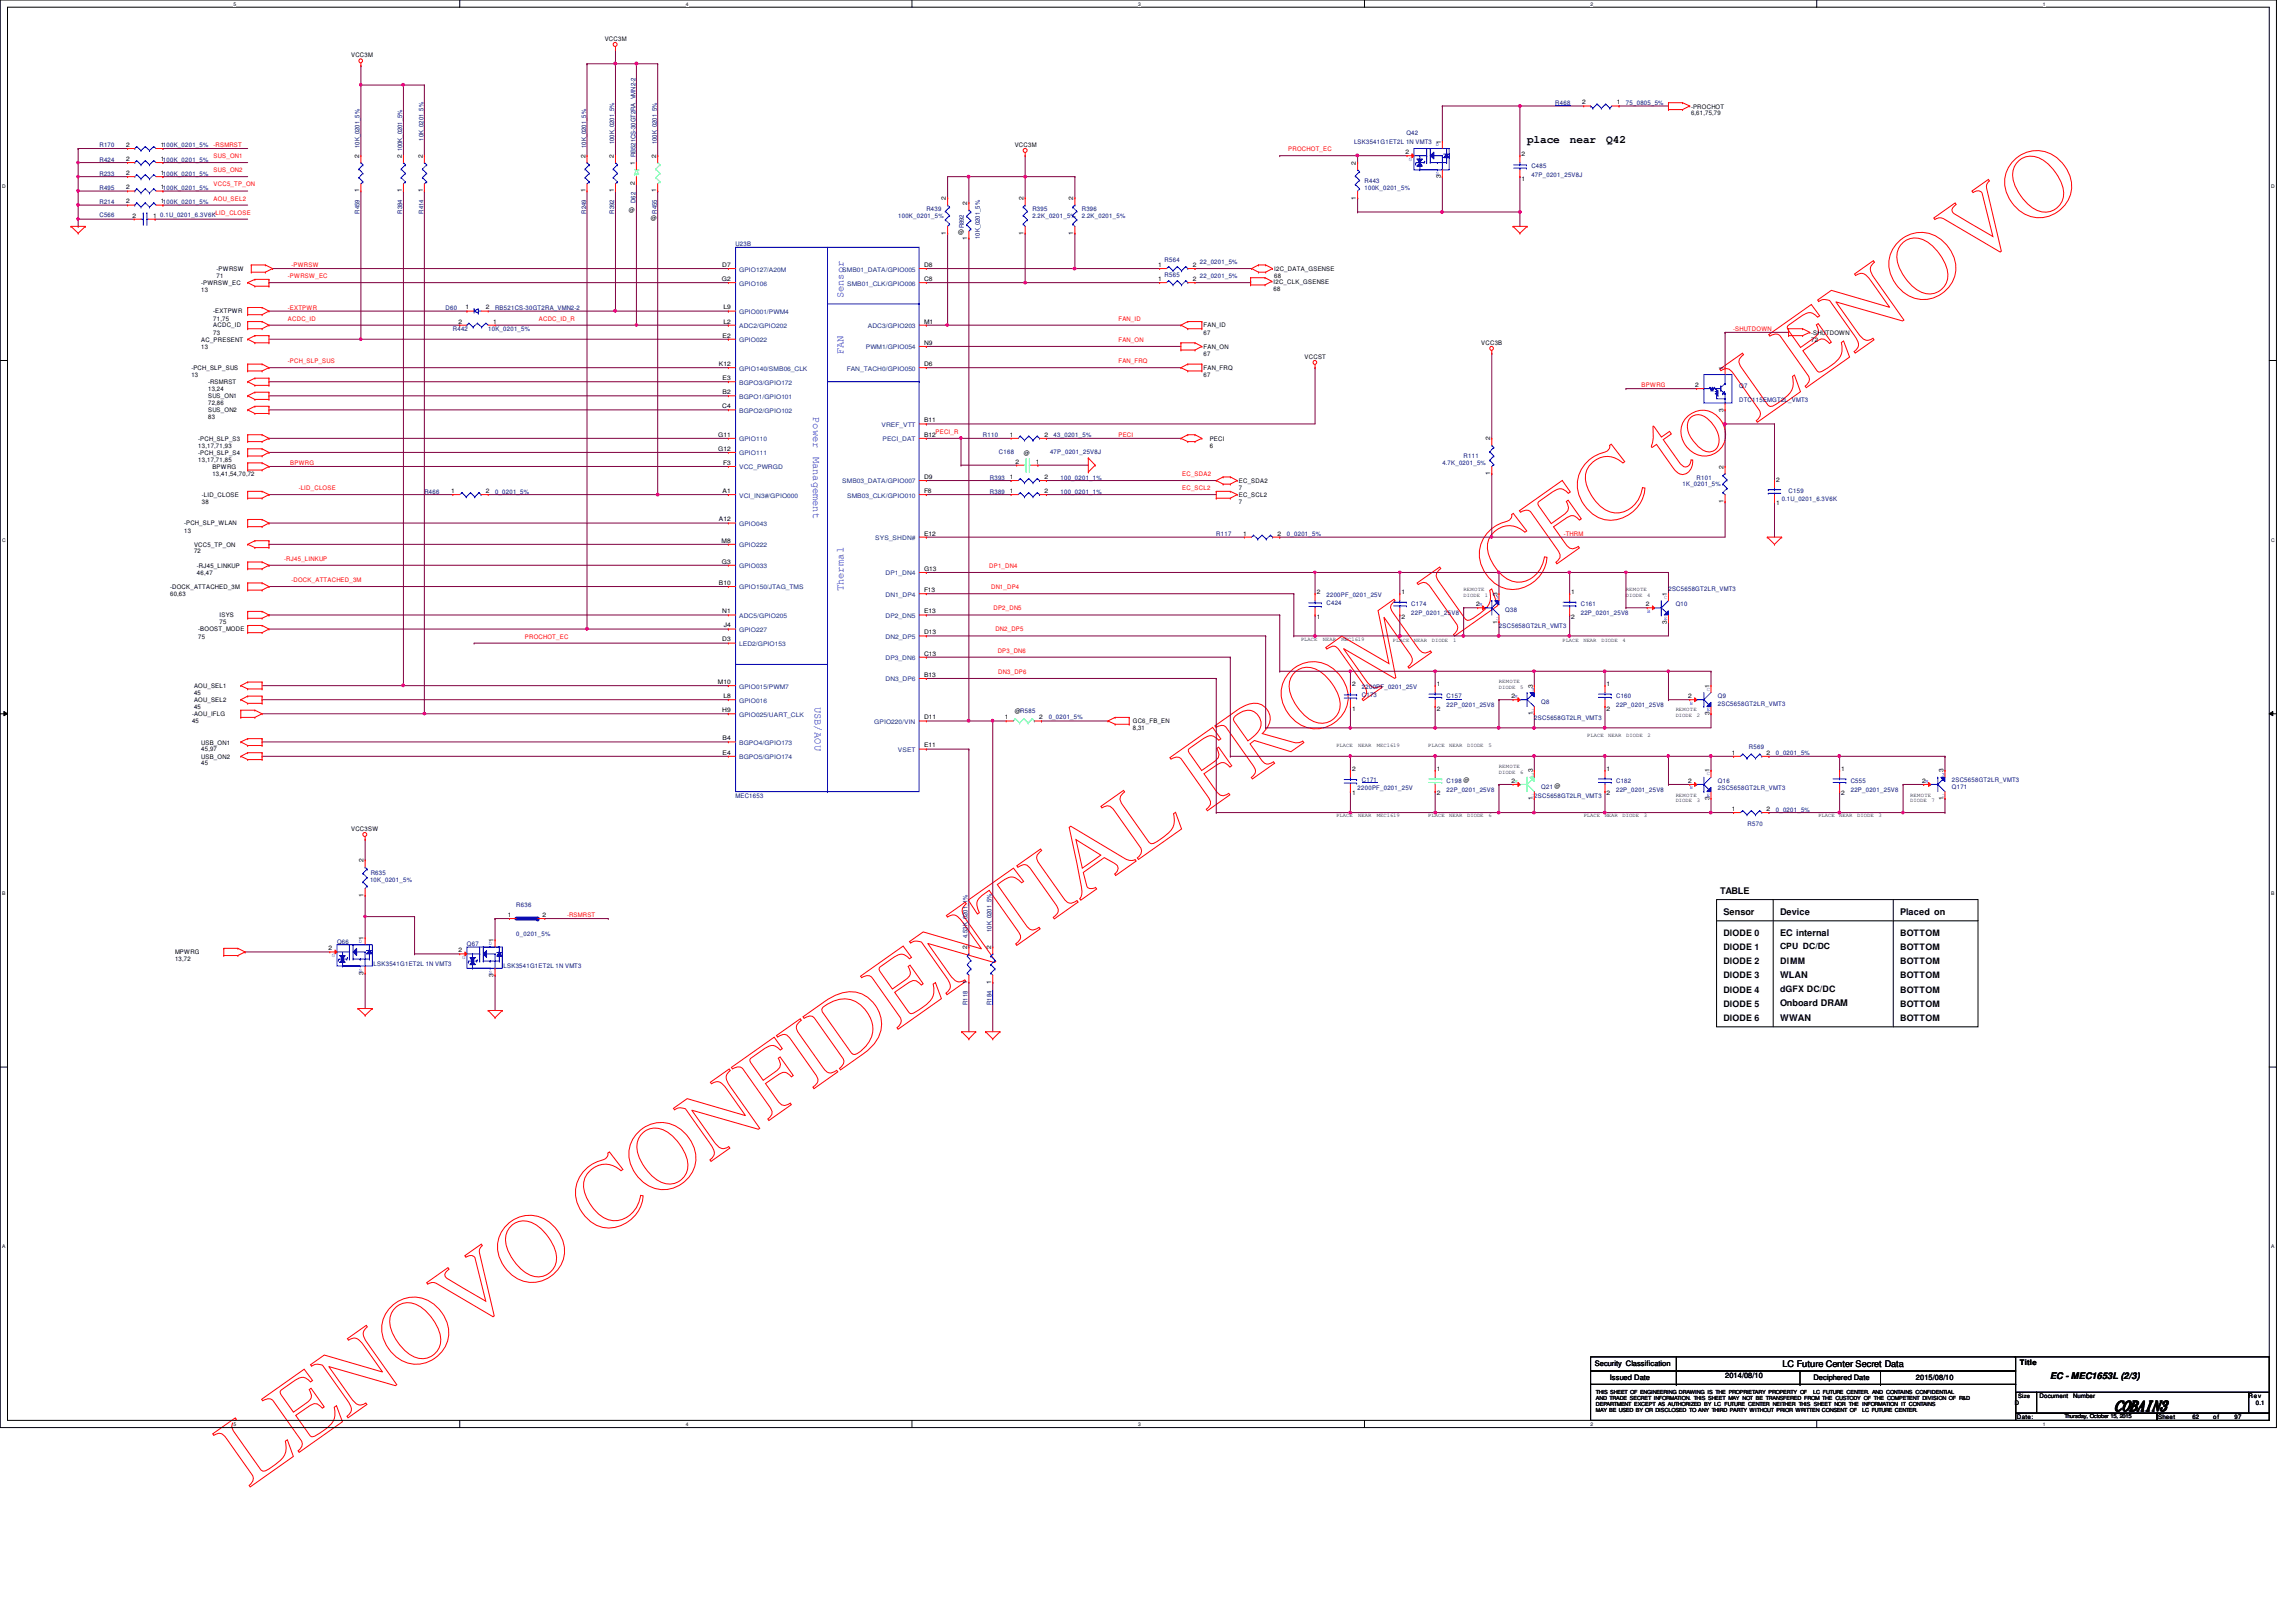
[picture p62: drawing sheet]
<svg xmlns="http://www.w3.org/2000/svg" width="297mm" height="210mm" viewBox="0 0 297 210" stroke-linecap="round" stroke-linejoin="round" font-family="sans-serif">
<defs><g id="words">
<text font-size="12.7" fill="#f00" x="32.2" y="192.5" transform="rotate(-35 32.2 192.5)">LENOVO CONFIDENTIAL FROM LCFC to LENOVO</text>
<text font-size="1.9" x="273.6" y="182.5">COBAIN3</text>
<g font-size="1.4">
<text x="197.6" y="18.5">place</text>
<text x="203.1" y="18.5">near</text>
<text x="207.8" y="18.5">Q42</text>
</g>
<g font-size="1.4" fill="#00f">
<text x="109.1" y="38.6" transform="rotate(-90 109.1 38.6)">Sensor</text>
<text x="109.1" y="45.8" transform="rotate(-90 109.1 45.8)">FAN</text>
<text x="105.2" y="54" transform="rotate(90 105.2 54)">Power</text>
<text x="105.2" y="59.1" transform="rotate(90 105.2 59.1)">Management</text>
<text x="109.1" y="76.5" transform="rotate(-90 109.1 76.5)">Thermal</text>
<text x="105.4" y="91.4" transform="rotate(90 105.4 91.4)">USB/AOU</text>
</g>
<g font-size="1.2">
<text x="222.5" y="115.7">TABLE</text>
<text x="223" y="118.4">Sensor</text>
<text x="230.3" y="118.4">Device</text>
<text x="245.8" y="118.4">Placed on</text>
<text x="230.3" y="121.2">EC internal</text>
<text x="230.3" y="126.6">WLAN</text>
<text x="230.3" y="130.2">Onboard DRAM</text>
<text x="230.3" y="132.1">WWAN</text>
<text x="230.6" y="177">LC Future Center Secret Data</text>
<text x="265.2" y="178.5">EC - MEC1653L (2/3)</text>
</g>
<g font-size="1.1">
<text x="223" y="121.1">DIODE 0</text>
<text x="223" y="123">DIODE 1</text>
<text x="223" y="124.8">DIODE 2</text>
<text x="230.3" y="122.9">CPU DC/DC</text>
<text x="230.3" y="124.7">DIMM</text>
<text x="245.8" y="121.1">BOTTOM</text>
<text x="245.8" y="123">BOTTOM</text>
<text x="245.8" y="124.8">BOTTOM</text>
<text x="223" y="126.6">DIODE 3</text>
<text x="223" y="128.4">DIODE 4</text>
<text x="223" y="130.3">DIODE 5</text>
<text x="230.3" y="128.4">dGFX DC/DC</text>
<text x="245.8" y="126.6">BOTTOM</text>
<text x="245.8" y="128.4">BOTTOM</text>
<text x="245.8" y="130.3">BOTTOM</text>
<text x="223" y="132.1">DIODE 6</text>
<text x="245.8" y="132.1">BOTTOM</text>
</g>
<g font-size="1">
<text x="206.3" y="176.8">Security Classification</text>
<text x="208.3" y="178.6">Issued Date</text>
<text x="223.2" y="178.3">2014/08/10</text>
<text x="234.6" y="178.6">Deciphered Date</text>
<text x="247.9" y="178.6">2015/08/10</text>
<text x="261.3" y="176.6">Title</text>
</g>
<g font-size=".8">
<text x="78.2" y="5.3">VCC3M</text>
<text x="45.4" y="7.4">VCC3M</text>
<text x="204.7" y="13.5">2</text>
<text x="209.2" y="13.5">1</text>
<text x="218.8" y="14.1">-PROCHOT</text>
<text x="218.8" y="14.9">6,61,75,79</text>
<text x="16.3" y="19">2</text>
<text x="16.3" y="20.8">2</text>
<text x="16.3" y="22.6">2</text>
<text x="20.8" y="19">1100K_0201_5%</text>
<text x="20.8" y="20.8">1100K_0201_5%</text>
<text x="20.8" y="22.6">1100K_0201_5%</text>
<text x="46.5" y="20.4" transform="rotate(-90 46.5 20.4)">2</text>
<text x="52" y="20.4" transform="rotate(-90 52 20.4)">2</text>
<text x="54.7" y="20.4" transform="rotate(-90 54.7 20.4)">2</text>
<text x="75.7" y="20.4" transform="rotate(-90 75.7 20.4)">2</text>
<text x="79.4" y="20.4" transform="rotate(-90 79.4 20.4)">2</text>
<text x="82.1" y="24" transform="rotate(-90 82.1 24)">2</text>
<text x="82.1" y="21.3" transform="rotate(-90 82.1 21.3)">1 RB521CS-30GT2RA_VMN2-2</text>
<text x="84.9" y="20.4" transform="rotate(-90 84.9 20.4)">2</text>
<text x="131.3" y="19.1">VCC3M</text>
<text x="175.4" y="21.3" transform="rotate(-90 175.4 21.3)">2</text>
<text x="181.8" y="19.9">2</text>
<text x="186.4" y="23.1" transform="rotate(-90 186.4 23.1)">3</text>
<text x="186.4" y="18.6" transform="rotate(-90 186.4 18.6)">1</text>
<text x="196.8" y="23.4">1</text>
<text x="196.8" y="20.2">2</text>
<text x="16.3" y="26.3">2</text>
<text x="16.3" y="24.5">2</text>
<text x="17.1" y="28.2">2</text>
<text x="19.8" y="28.2">1</text>
<text x="20.8" y="26.3">1100K_0201_5%</text>
<text x="20.8" y="24.5">1100K_0201_5%</text>
<text x="46.5" y="24.9" transform="rotate(-90 46.5 24.9)">1</text>
<text x="52" y="24.9" transform="rotate(-90 52 24.9)">1</text>
<text x="54.7" y="24.9" transform="rotate(-90 54.7 24.9)">1</text>
<text x="75.7" y="24.9" transform="rotate(-90 75.7 24.9)">1</text>
<text x="79.4" y="24.9" transform="rotate(-90 79.4 24.9)">1</text>
<text x="81.4" y="27.5">@</text>
<text x="84.2" y="28.5">@</text>
<text x="84.9" y="24.9" transform="rotate(-90 84.9 24.9)">1</text>
<text x="122.4" y="25.9" transform="rotate(-90 122.4 25.9)">2</text>
<text x="125.1" y="26.5" transform="rotate(-90 125.1 26.5)">2</text>
<text x="132.4" y="25.9" transform="rotate(-90 132.4 25.9)">2</text>
<text x="138.9" y="25.9" transform="rotate(-90 138.9 25.9)">2</text>
<text x="175.4" y="25.8" transform="rotate(-90 175.4 25.8)">1</text>
<text x="28" y="35.1">-PWRSW</text>
<text x="28" y="36">71</text>
<text x="93.4" y="34.5">D7</text>
<text x="119.5" y="34.5">D8</text>
<text x="122.4" y="30.4" transform="rotate(-90 122.4 30.4)">1</text>
<text x="123.9" y="30.2">@</text>
<text x="125.1" y="31" transform="rotate(-90 125.1 31)">1</text>
<text x="132.4" y="30.4" transform="rotate(-90 132.4 30.4)">1</text>
<text x="138.9" y="30.4" transform="rotate(-90 138.9 30.4)">1</text>
<text x="149.8" y="34.5">1</text>
<text x="154.3" y="34.5">2</text>
<text x="164.8" y="35.1">I2C_DATA_GSENSE</text>
<text x="164.8" y="36">68</text>
<text x="26" y="36.9">-PWRSW_EC</text>
<text x="26" y="37.8">13</text>
<text x="27.6" y="40.6">-EXTPWR</text>
<text x="27.6" y="41.5">71,75</text>
<text x="59.3" y="41.9">2</text>
<text x="60.2" y="40">1</text>
<text x="62.9" y="40">2</text>
<text x="63.8" y="41.9">1</text>
<text x="93.4" y="36.4">G2</text>
<text x="93.6" y="40">L9</text>
<text x="93.6" y="41.9">L2</text>
<text x="119.5" y="36.4">C8</text>
<text x="119.5" y="41.9">M1</text>
<text x="149.8" y="36.4">1</text>
<text x="154.3" y="36.4">2</text>
<text x="164.8" y="36.7">I2C_CLK_GSENSE</text>
<text x="164.8" y="37.6">68</text>
<text x="24.8" y="47.9">-PCH_SLP_SUS</text>
<text x="26" y="44.2">AC_PRESENT</text>
<text x="26" y="45.1">13</text>
<text x="27.6" y="42.4">ACDC_ID</text>
<text x="27.6" y="43.3">73</text>
<text x="93" y="47.4">K12</text>
<text x="93.5" y="43.7">E2</text>
<text x="119.5" y="44.6">N9</text>
<text x="119.5" y="47.4">D6</text>
<text x="155.7" y="47.9">FAN_FRQ</text>
<text x="155.7" y="45.1">FAN_ON</text>
<text x="155.7" y="46.1">67</text>
<text x="155.7" y="42.4">FAN_ID</text>
<text x="155.7" y="43.3">67</text>
<text x="168.8" y="46.5">VCCST</text>
<text x="191.6" y="44.7">VCC3B</text>
<text x="223" y="47.8" transform="rotate(-90 223 47.8)">1</text>
<text x="234.3" y="43.3">-SHUTDOWN</text>
<text x="234.3" y="44.2">72</text>
<text x="24.8" y="48.8">13</text>
<text x="26.9" y="49.7">-RSMRST</text>
<text x="26.9" y="50.6">13,24</text>
<text x="26.9" y="51.5">SUS_ON1</text>
<text x="26.9" y="52.5">72,86</text>
<text x="26.9" y="53.3">SUS_ON2</text>
<text x="93.4" y="52.8">C4</text>
<text x="93.5" y="49.2">E3</text>
<text x="93.5" y="51">B2</text>
<text x="155.7" y="48.8">67</text>
<text x="219.3" y="50.1">2</text>
<text x="223" y="53.3" transform="rotate(-90 223 53.3)">3</text>
<text x="25.7" y="57">-PCH_SLP_S3</text>
<text x="25.7" y="57.9">13,17,71,93</text>
<text x="25.7" y="58.8">-PCH_SLP_S4</text>
<text x="25.7" y="59.8">13,17,71,85</text>
<text x="26.9" y="54.3">83</text>
<text x="92.9" y="56.5">G11</text>
<text x="92.9" y="58.3">G12</text>
<text x="119.5" y="54.7">B11</text>
<text x="119.5" y="56.5">B12</text>
<text x="130.6" y="56.5">1</text>
<text x="131.4" y="60">2</text>
<text x="132.5" y="58.8">@</text>
<text x="134" y="60">1</text>
<text x="135.1" y="56.5">2</text>
<text x="156.5" y="57">PECI</text>
<text x="156.5" y="57.9">6</text>
<text x="192.8" y="57" transform="rotate(-90 192.8 57)">2</text>
<text x="26.1" y="64.3">-LID_CLOSE</text>
<text x="26.1" y="65.2">38</text>
<text x="27.5" y="60.7">BPWRG</text>
<text x="27.5" y="61.6">13,41,54,70,72</text>
<text x="58.4" y="63.8">1</text>
<text x="62.9" y="63.8">2</text>
<text x="93.5" y="63.8">A1</text>
<text x="93.6" y="60.2">F3</text>
<text x="119.5" y="62">D9</text>
<text x="119.5" y="63.8">F8</text>
<text x="130.6" y="62">1</text>
<text x="130.6" y="63.8">1</text>
<text x="135.1" y="62">2</text>
<text x="135.1" y="63.8">2</text>
<text x="160.3" y="64.3">EC_SCL2</text>
<text x="160.3" y="65.2">7</text>
<text x="160.3" y="62.5">EC_SDA2</text>
<text x="160.3" y="63.4">7</text>
<text x="192.8" y="61.5" transform="rotate(-90 192.8 61.5)">1</text>
<text x="223" y="65.1" transform="rotate(-90 223 65.1)">1</text>
<text x="223" y="60.7" transform="rotate(-90 223 60.7)">2</text>
<text x="229.8" y="65.4">1</text>
<text x="229.8" y="62.3">2</text>
<text x="23.8" y="68">-PCH_SLP_WLAN</text>
<text x="23.8" y="68.9">13</text>
<text x="25.1" y="70.7">VCC5_TP_ON</text>
<text x="25.1" y="71.6">72</text>
<text x="93" y="67.5">A12</text>
<text x="93.3" y="70.2">M8</text>
<text x="119.5" y="69.3">E12</text>
<text x="160.8" y="69.3">1</text>
<text x="165.3" y="69.3">2</text>
<text x="22" y="76.2">-DOCK_ATTACHED_3M</text>
<text x="22" y="77.1">60,63</text>
<text x="25.5" y="73.5">-RJ45_LINKUP</text>
<text x="25.5" y="74.4">46,47</text>
<text x="93" y="75.7">B10</text>
<text x="93.4" y="72.9">G3</text>
<text x="119.5" y="73.9">G13</text>
<text x="119.5" y="76.6">F13</text>
<text x="170.3" y="76.9">2</text>
<text x="181.3" y="76.9">1</text>
<text x="193.7" y="77.1" transform="rotate(-90 193.7 77.1)">3</text>
<text x="203.3" y="76.9">1</text>
<text x="215.6" y="77.1" transform="rotate(-90 215.6 77.1)">1</text>
<text x="25.7" y="81.7">-BOOST_MODE</text>
<text x="25.7" y="82.6">75</text>
<text x="28.4" y="79.9">ISYS</text>
<text x="28.4" y="80.8">75</text>
<text x="93.4" y="79.4">N1</text>
<text x="93.4" y="83">D3</text>
<text x="93.6" y="81.2">J4</text>
<text x="119.5" y="79.4">E13</text>
<text x="119.5" y="82.1">D13</text>
<text x="170.3" y="80.1">1</text>
<text x="181.3" y="80.1">2</text>
<text x="191" y="78.4">2</text>
<text x="193.7" y="80.7" transform="rotate(-90 193.7 80.7)">1</text>
<text x="203.3" y="80.1">2</text>
<text x="212.9" y="78.4">2</text>
<text x="215.6" y="80.7" transform="rotate(-90 215.6 80.7)">3</text>
<text x="25.1" y="89">AOU_SEL1</text>
<text x="25.1" y="89.9">45</text>
<text x="92.9" y="88.5">M10</text>
<text x="119.5" y="84.8">C13</text>
<text x="119.5" y="87.6">B13</text>
<text x="174.9" y="88.8">2</text>
<text x="185.9" y="88.8">1</text>
<text x="198.3" y="89" transform="rotate(-90 198.3 89)">3</text>
<text x="207.9" y="88.8">1</text>
<text x="221.1" y="89" transform="rotate(-90 221.1 89)">1</text>
<text x="24.8" y="92.7">-AOU_IFLG</text>
<text x="24.8" y="93.6">45</text>
<text x="25.1" y="90.8">AOU_SEL2</text>
<text x="25.1" y="91.8">45</text>
<text x="93.4" y="92.2">H9</text>
<text x="93.5" y="95.8">B4</text>
<text x="93.6" y="90.3">L8</text>
<text x="119.5" y="93.1">D11</text>
<text x="130" y="93.1">1</text>
<text x="131.3" y="92.3">@R585</text>
<text x="134.4" y="93.1">2</text>
<text x="146.6" y="93.6">GC6_FB_EN</text>
<text x="146.6" y="94.5">8,31</text>
<text x="174.9" y="91.9">1</text>
<text x="185.9" y="91.9">2</text>
<text x="195.5" y="90.3">2</text>
<text x="198.3" y="92.5" transform="rotate(-90 198.3 92.5)">1</text>
<text x="207.9" y="91.9">2</text>
<text x="218.4" y="90.3">2</text>
<text x="221.1" y="92.5" transform="rotate(-90 221.1 92.5)">3</text>
<text x="26" y="96.4">USB_ON1</text>
<text x="26" y="97.2">45,97</text>
<text x="26" y="98.2">USB_ON2</text>
<text x="26" y="99.1">45</text>
<text x="93.5" y="97.7">E4</text>
<text x="119.5" y="96.7">E11</text>
<text x="174.9" y="99.8">2</text>
<text x="185.9" y="99.8">1</text>
<text x="195.5" y="101.3">2</text>
<text x="198.3" y="99.9" transform="rotate(-90 198.3 99.9)">3</text>
<text x="207.9" y="99.8">1</text>
<text x="218.4" y="101.3">2</text>
<text x="221.1" y="99.9" transform="rotate(-90 221.1 99.9)">1</text>
<text x="224.1" y="97.7">1</text>
<text x="228.6" y="97.7">2</text>
<text x="238.2" y="99.8">1</text>
<text x="248.7" y="101.3">2</text>
<text x="251.4" y="99.9" transform="rotate(-90 251.4 99.9)">3</text>
<text x="45.4" y="107.6">VCC3SW</text>
<text x="174.9" y="102.9">1</text>
<text x="185.9" y="102.9">2</text>
<text x="198.3" y="103.5" transform="rotate(-90 198.3 103.5)">1</text>
<text x="207.9" y="102.9">2</text>
<text x="221.1" y="103.5" transform="rotate(-90 221.1 103.5)">3</text>
<text x="224.1" y="104.9">1</text>
<text x="228.6" y="104.9">2</text>
<text x="238.2" y="102.9">2</text>
<text x="251.4" y="103.5" transform="rotate(-90 251.4 103.5)">1</text>
<text x="47" y="111.6" transform="rotate(-90 47 111.6)">2</text>
<text x="47" y="116.1" transform="rotate(-90 47 116.1)">1</text>
<text x="65.7" y="118.7">1</text>
<text x="70.2" y="118.7">2</text>
<text x="22.6" y="123.5">MPWRG</text>
<text x="22.6" y="124.4">13,72</text>
<text x="42.5" y="123">2</text>
<text x="47" y="121.6" transform="rotate(-90 47 121.6)">1</text>
<text x="59.3" y="123.2">2</text>
<text x="63.8" y="121.9" transform="rotate(-90 63.8 121.9)">1</text>
<text x="125.1" y="122.8" transform="rotate(-90 125.1 122.8)">2</text>
<text x="128.2" y="122.8" transform="rotate(-90 128.2 122.8)">2</text>
<text x="47" y="126.1" transform="rotate(-90 47 126.1)">3</text>
<text x="63.8" y="126.4" transform="rotate(-90 63.8 126.4)">3</text>
<text x="125.1" y="127.3" transform="rotate(-90 125.1 127.3)">1</text>
<text x="128.2" y="127.3" transform="rotate(-90 128.2 127.3)">1</text>
<text x="260.6" y="181.8">D</text>
<text x="260.9" y="183.6">Date:</text>
<text x="261.1" y="180.9">Size</text>
<text x="263.9" y="180.9">Document</text>
<text x="268.2" y="180.9">Number</text>
<text x="279.2" y="183.6">Sheet</text>
<text x="283.6" y="183.6">62</text>
<text x="286.3" y="183.6">of</text>
<text x="289.1" y="183.6">97</text>
<text x="290.9" y="180.9">Rev</text>
<text x="291.8" y="181.8">0.1</text>
</g>
<g font-size=".8" fill="#000080">
<text x="181.9" y="17.5">Q42</text>
<text x="201.2" y="13.6">R468</text>
<text x="210.4" y="13.6">75_0805_5%</text>
<text x="12.9" y="19.1">R170</text>
<text x="12.9" y="20.9">R424</text>
<text x="12.9" y="22.7">R233</text>
<text x="46.5" y="19.1" transform="rotate(-90 46.5 19.1)">10K_0201_5%</text>
<text x="52" y="19.6" transform="rotate(-90 52 19.6)">100K_0201_5%</text>
<text x="54.8" y="18.2" transform="rotate(-90 54.8 18.2)">10K_0201_5%</text>
<text x="75.8" y="19.1" transform="rotate(-90 75.8 19.1)">10K_0201_5%</text>
<text x="79.5" y="18.7" transform="rotate(-90 79.5 18.7)">100K_0201_5%</text>
<text x="85" y="18.7" transform="rotate(-90 85 18.7)">100K_0201_5%</text>
<text x="175.2" y="18.6">LSK3541G1ET2L 1N VMT3</text>
<text x="176.5" y="23.6">R443</text>
<text x="198.1" y="21.8">C485</text>
<text x="198.1" y="22.9">47P_0201_25V8J</text>
<text x="12.9" y="28.1">C566</text>
<text x="12.9" y="26.4">R214</text>
<text x="12.9" y="24.6">R495</text>
<text x="20.7" y="28">0.1U_0201_6.3V6K</text>
<text x="46.5" y="27.6" transform="rotate(-90 46.5 27.6)">R459</text>
<text x="52" y="27.6" transform="rotate(-90 52 27.6)">R384</text>
<text x="54.8" y="27.6" transform="rotate(-90 54.8 27.6)">R414</text>
<text x="75.8" y="27.6" transform="rotate(-90 75.8 27.6)">R249</text>
<text x="79.5" y="27.6" transform="rotate(-90 79.5 27.6)">R392</text>
<text x="82.2" y="26.2" transform="rotate(-90 82.2 26.2)">D62</text>
<text x="85" y="27.6" transform="rotate(-90 85 27.6)">R455</text>
<text x="116.2" y="28.2">100K_0201_5%</text>
<text x="119.8" y="27.3">R439</text>
<text x="124.7" y="29.5" transform="rotate(-90 124.7 29.5)">R892</text>
<text x="133.6" y="27.3">R395</text>
<text x="133.6" y="28.2">2.2K_0201_5%</text>
<text x="140" y="27.3">R396</text>
<text x="140" y="28.2">2.2K_0201_5%</text>
<text x="176.5" y="24.6">100K_0201_5%</text>
<text x="95.2" y="31.9">U23B</text>
<text x="126.7" y="30.9" transform="rotate(-90 126.7 30.9)">10K_0201_5%</text>
<text x="150.7" y="34">R564</text>
<text x="150.7" y="35.8">R565</text>
<text x="155.2" y="34.2">22_0201_5%</text>
<text x="155.2" y="36">22_0201_5%</text>
<text x="57.7" y="40.1">D60</text>
<text x="64" y="40.1">RB521CS-30GT2RA_VMN2-2</text>
<text x="58.6" y="42.8">R442</text>
<text x="63.2" y="42.8">10K_0201_5%</text>
<text x="225" y="50.2">Q7</text>
<text x="225" y="52">DTC115EMGT2L_VMT3</text>
<text x="127.2" y="56.6">R110</text>
<text x="129.2" y="58.8">C168</text>
<text x="135.8" y="58.8">47P_0201_25V8J</text>
<text x="136.3" y="56.6">43_0201_5%</text>
<text x="189.4" y="59.3">R111</text>
<text x="54.9" y="63.9">R466</text>
<text x="64" y="63.9">0_0201_5%</text>
<text x="128.1" y="62.1">R393</text>
<text x="128.1" y="63.9">R389</text>
<text x="137.2" y="62.1">100_0201_1%</text>
<text x="137.2" y="63.9">100_0201_1%</text>
<text x="186.6" y="60.2">4.7K_0201_5%</text>
<text x="217.7" y="62.9">1K_0201_5%</text>
<text x="219.5" y="62.1">R101</text>
<text x="230.5" y="64.8">0.1U_0201_6.3V6K</text>
<text x="231.4" y="63.8">C159</text>
<text x="157.3" y="69.3">R117</text>
<text x="166.5" y="69.3">0_0201_5%</text>
<text x="171.6" y="77.2">2200PF_0201_25V</text>
<text x="215.9" y="76.5">2SC5658GT2LR_VMT3</text>
<text x="171.6" y="78.3">C424</text>
<text x="182.6" y="78.5">C174</text>
<text x="182.6" y="79.6">22P_0201_25V8</text>
<text x="193.9" y="81.2">2SC5658GT2LR_VMT3</text>
<text x="194.7" y="79.2">Q38</text>
<text x="204.5" y="78.5">C161</text>
<text x="204.5" y="79.6">22P_0201_25V8</text>
<text x="216.8" y="78.5">Q10</text>
<text x="176.2" y="89.1">2200PF_0201_25V</text>
<text x="135.7" y="93">0_0201_5%</text>
<text x="176.2" y="90.2">C173</text>
<text x="187.2" y="90.4">C157</text>
<text x="187.2" y="91.5">22P_0201_25V8</text>
<text x="198.5" y="93.1">2SC5658GT2LR_VMT3</text>
<text x="199.4" y="91.1">Q8</text>
<text x="209.1" y="90.4">C160</text>
<text x="209.1" y="91.5">22P_0201_25V8</text>
<text x="222.2" y="90.4">Q9</text>
<text x="222.2" y="91.3">2SC5658GT2LR_VMT3</text>
<text x="176.2" y="101.2">C171</text>
<text x="187.2" y="101.3">C198 @</text>
<text x="209.1" y="101.3">C182</text>
<text x="222.2" y="101.3">Q16</text>
<text x="226.3" y="96.9">R569</text>
<text x="229.7" y="97.7">0_0201_5%</text>
<text x="239.4" y="101.3">C555</text>
<text x="252.5" y="101.2">2SC5658GT2LR_VMT3</text>
<text x="95.2" y="103.2">MEC1653</text>
<text x="175.6" y="102.3">2200PF_0201_25V</text>
<text x="187.2" y="102.4">22P_0201_25V8</text>
<text x="198.5" y="103.2">2SC5658GT2LR_VMT3</text>
<text x="199.4" y="102.1">Q21 @</text>
<text x="209.1" y="102.4">22P_0201_25V8</text>
<text x="222.2" y="102.3">2SC5658GT2LR_VMT3</text>
<text x="226.1" y="106.8">R570</text>
<text x="229.7" y="105">0_0201_5%</text>
<text x="239.4" y="102.4">22P_0201_25V8</text>
<text x="252.5" y="102.1">Q171</text>
<text x="48" y="113.2">R635</text>
<text x="47.9" y="114.2">10K_0201_5%</text>
<text x="66.8" y="117.3">R636</text>
<text x="43.6" y="122.1">Q66</text>
<text x="48.3" y="125">LSK3541G1ET2L 1N VMT3</text>
<text x="60.4" y="122.4">Q67</text>
<text x="65.1" y="125.2">LSK3541G1ET2L 1N VMT3</text>
<text x="66.8" y="121.1">0_0201_5%</text>
<text x="125.2" y="121.4" transform="rotate(-90 125.2 121.4)">4.53K_0201_1%</text>
<text x="128.3" y="120.6" transform="rotate(-90 128.3 120.6)">10K_0201_5%</text>
<text x="125.2" y="130" transform="rotate(-90 125.2 130)">R118</text>
<text x="128.3" y="130" transform="rotate(-90 128.3 130)">R184</text>
</g>
<g font-size=".8" fill="#f00">
<text x="27.6" y="19.1">-RSMRST</text>
<text x="27.6" y="20.4">SUS_ON1</text>
<text x="27.6" y="22.3">SUS_ON2</text>
<text x="166.7" y="19.6">PROCHOT_EC</text>
<text x="27.6" y="24.1">VCC5_TP_ON</text>
<text x="27.6" y="26">AOU_SEL2</text>
<text x="27.6" y="27.8">-LID_CLOSE</text>
<text x="37.3" y="36">-PWRSW_EC</text>
<text x="37.7" y="34.6">-PWRSW</text>
<text x="37.3" y="40.1">-EXTPWR</text>
<text x="37.3" y="41.5">ACDC_ID</text>
<text x="69.7" y="41.5">ACDC_ID_R</text>
<text x="144.7" y="41.5">FAN_ID</text>
<text x="37.3" y="47">-PCH_SLP_SUS</text>
<text x="144.7" y="47">FAN_FRQ</text>
<text x="144.7" y="44.2">FAN_ON</text>
<text x="224.2" y="42.8">-SHUTDOWN</text>
<text x="212.4" y="50.1">BPWRG</text>
<text x="121" y="56.1">PECI_R</text>
<text x="144.7" y="56.6">PECI</text>
<text x="37.5" y="60.2">BPWRG</text>
<text x="38.6" y="63.4">-LID_CLOSE</text>
<text x="152.9" y="63.4">EC_SCL2</text>
<text x="152.9" y="61.6">EC_SDA2</text>
<text x="202.3" y="69.3">-THRM</text>
<text x="36.8" y="72.6">-RJ45_LINKUP</text>
<text x="37.7" y="75.3">-DOCK_ATTACHED_3M</text>
<text x="128" y="73.5">DP1_DN4</text>
<text x="128.2" y="76.2">DN1_DP4</text>
<text x="67.9" y="82.6">PROCHOT_EC</text>
<text x="128.5" y="79">DP2_DN5</text>
<text x="128.8" y="81.7">DN2_DP5</text>
<text x="129.1" y="84.5">DP3_DN6</text>
<text x="129.2" y="87.2">DN3_DP6</text>
<text x="73.4" y="118.7">-RSMRST</text>
</g>
<g font-size=".8" fill="#004080">
<text x="95.6" y="35.1">GPIO127/A20M</text>
<text x="109" y="35.1">SMB01_DATA/GPIO005</text>
<text x="95.6" y="37">GPIO106</text>
<text x="95.6" y="40.6">GPIO001/PWM4</text>
<text x="109.6" y="37">SMB01_CLK/GPIO006</text>
<text x="95.6" y="42.5">ADC2/GPIO202</text>
<text x="95.6" y="44.3">GPIO022</text>
<text x="95.6" y="48">GPIO140/SMB06_CLK</text>
<text x="109.6" y="48">FAN_TACH0/GPIO050</text>
<text x="112" y="45.2">PWM1/GPIO054</text>
<text x="112.3" y="42.5">ADC3/GPIO203</text>
<text x="95.6" y="49.8">BGPO3/GPIO172</text>
<text x="95.6" y="51.6">BGPO1/GPIO101</text>
<text x="95.6" y="53.4">BGPO2/GPIO102</text>
<text x="95.6" y="57.1">GPIO110</text>
<text x="95.6" y="58.9">GPIO111</text>
<text x="114" y="55.2">VREF_VTT</text>
<text x="114.2" y="57.1">PECI_DAT</text>
<text x="95.6" y="60.7">VCC_PWRGD</text>
<text x="95.6" y="64.4">VCI_IN3#/GPIO000</text>
<text x="109" y="62.6">SMB03_DATA/GPIO007</text>
<text x="109.6" y="64.4">SMB03_CLK/GPIO010</text>
<text x="95.6" y="68.1">GPIO043</text>
<text x="95.6" y="70.8">GPIO222</text>
<text x="113.2" y="69.9">SYS_SHDN#</text>
<text x="95.6" y="73.5">GPIO033</text>
<text x="95.6" y="76.3">GPIO150/JTAG_TMS</text>
<text x="114.6" y="74.5">DP1_DN4</text>
<text x="114.6" y="77.2">DN1_DP4</text>
<text x="95.6" y="80">ADC5/GPIO205</text>
<text x="95.6" y="81.8">GPIO227</text>
<text x="95.6" y="83.6">LED2/GPIO153</text>
<text x="114.6" y="80">DP2_DN5</text>
<text x="114.6" y="82.7">DN2_DP5</text>
<text x="95.6" y="89.1">GPIO015/PWM7</text>
<text x="114.6" y="85.4">DP3_DN6</text>
<text x="114.6" y="88.2">DN3_DP6</text>
<text x="95.6" y="90.9">GPIO016</text>
<text x="95.6" y="92.8">GPIO025/UART_CLK</text>
<text x="113.1" y="93.7">GPIO220/VIN</text>
<text x="95.6" y="96.4">BGPO4/GPIO173</text>
<text x="95.6" y="98.3">BGPO5/GPIO174</text>
<text x="116.2" y="97.3">VSET</text>
</g>
<g font-size=".7" fill="#00f">
<text x="182.3" y="20.8">G</text>
<text x="185.8" y="18.9">D</text>
<text x="185.8" y="22.7">S</text>
<text x="194" y="77.1" transform="rotate(180 194 77.1)">E</text>
<text x="215.3" y="77.5">C</text>
<text x="191.8" y="78.1" transform="rotate(180 191.8 78.1)">B</text>
<text x="194" y="79.9" transform="rotate(180 194 79.9)">C</text>
<text x="213.1" y="79.3">B</text>
<text x="215.3" y="80.2">E</text>
<text x="196.4" y="90" transform="rotate(180 196.4 90)">B</text>
<text x="198.6" y="89" transform="rotate(180 198.6 89)">E</text>
<text x="220.8" y="89.4">C</text>
<text x="198.6" y="91.8" transform="rotate(180 198.6 91.8)">C</text>
<text x="218.6" y="91.2">B</text>
<text x="220.8" y="92.1">E</text>
<text x="220.8" y="100.3">C</text>
<text x="249.5" y="100.9" transform="rotate(180 249.5 100.9)">B</text>
<text x="251.7" y="100" transform="rotate(180 251.7 100)">E</text>
<text x="218.6" y="102.2">B</text>
<text x="220.8" y="103.1">E</text>
<text x="251.7" y="102.7" transform="rotate(180 251.7 102.7)">C</text>
<text x="42.9" y="123.8">G</text>
<text x="46.4" y="122">D</text>
<text x="46.4" y="125.7">S</text>
<text x="59.8" y="124.1">G</text>
<text x="63.2" y="122.3">D</text>
<text x="63.2" y="126">S</text>
</g>
<g font-size=".7">
<text x="189.4" y="76.5">REMOTE</text>
<text x="189.4" y="77.3">DIODE</text>
<text x="192.1" y="77.3">1</text>
<text x="210.4" y="76.5">REMOTE</text>
<text x="210.4" y="77.3">DIODE</text>
<text x="213.1" y="77.3">4</text>
<text x="168.3" y="82.9">PLACE</text>
<text x="171.2" y="82.9">NEAR</text>
<text x="173.6" y="82.9">MEC1619</text>
<text x="180.2" y="83.1">PLACE</text>
<text x="182.9" y="83.1">NEAR</text>
<text x="185.2" y="83.1">DIODE</text>
<text x="188" y="83.1">1</text>
<text x="202.1" y="83.1">PLACE</text>
<text x="204.8" y="83.1">NEAR</text>
<text x="207.2" y="83.1">DIODE</text>
<text x="209.9" y="83.1">4</text>
<text x="193.9" y="88.4">REMOTE</text>
<text x="193.9" y="89.2">DIODE</text>
<text x="196.7" y="89.2">5</text>
<text x="205.4" y="95.4">PLACE</text>
<text x="208.1" y="95.4">NEAR</text>
<text x="210.4" y="95.4">DIODE</text>
<text x="213.1" y="95.4">2</text>
<text x="216.8" y="92.1">REMOTE</text>
<text x="216.8" y="92.8">DIODE</text>
<text x="219.5" y="92.8">2</text>
<text x="172.9" y="96.6">PLACE</text>
<text x="175.7" y="96.6">NEAR</text>
<text x="178.1" y="96.6">MEC1619</text>
<text x="184.8" y="96.6">PLACE</text>
<text x="187.5" y="96.6">NEAR</text>
<text x="189.8" y="96.6">DIODE</text>
<text x="192.6" y="96.6">5</text>
<text x="193.9" y="99.4">REMOTE</text>
<text x="193.9" y="100.1">DIODE</text>
<text x="196.7" y="100.1">6</text>
<text x="172.9" y="105.8">PLACE</text>
<text x="175.7" y="105.8">NEAR</text>
<text x="178.1" y="105.8">MEC1619</text>
<text x="184.8" y="105.8">PLACE</text>
<text x="187.5" y="105.8">NEAR</text>
<text x="189.8" y="105.8">DIODE</text>
<text x="192.6" y="105.8">6</text>
<text x="204.9" y="105.8">PLACE</text>
<text x="207.6" y="105.8">NEAR</text>
<text x="209.9" y="105.8">DIODE</text>
<text x="212.7" y="105.8">3</text>
<text x="216.8" y="103.1">REMOTE</text>
<text x="216.8" y="103.8">DIODE</text>
<text x="219.5" y="103.8">3</text>
<text x="235.2" y="105.8">PLACE</text>
<text x="238" y="105.8">NEAR</text>
<text x="240.3" y="105.8">DIODE</text>
<text x="243" y="105.8">3</text>
<text x="247.1" y="103.1">REMOTE</text>
<text x="247.1" y="103.8">DIODE</text>
<text x="249.9" y="103.8">7</text>
<text x="206.5" y="180.4">THIS SHEET OF ENGINEERING DRAWING IS THE PROPRIETARY PROPERTY OF</text>
<text x="206.5" y="181.2">AND TRADE SECRET INFORMATION. THIS SHEET MAY NOT BE TRANSFERED FROM THE CUSTODY OF THE COMPETENT DIVISION OF R&amp;D</text>
<text x="206.5" y="181.9">DEPARTMENT EXCEPT AS AUTHORIZED BY LC FUTURE CENTER NEITHER THIS SHEET NOR THE INFORMATION IT CONTAINS</text>
<text x="206.5" y="182.7">MAY BE USED BY OR DISCLOSED TO ANY THIRD PARTY WITHOUT PRIOR WRITTEN CONSENT OF</text>
<text x="234.6" y="180.4">LC FUTURE CENTER. AND CONTAINS CONFIDENTIAL</text>
<text x="240.9" y="182.7">LC FUTURE CENTER.</text>
<text x="267.1" y="183.5">Thursday, October 15, 2015</text>
</g>
<g font-size=".7" fill="#00ff80">
<text x="196.4" y="100.9" transform="rotate(180 196.4 100.9)">B</text>
<text x="198.6" y="100" transform="rotate(180 198.6 100)">E</text>
<text x="198.6" y="102.7" transform="rotate(180 198.6 102.7)">C</text>
</g>
<g font-size=".6">
<text x="30.2" y=".7">5</text>
<text x="88.7" y=".7">4</text>
<text x="147.2" y=".7">3</text>
<text x="205.8" y=".7">2</text>
<text x="264.3" y=".7">1</text>
<text x=".3" y="24.4">D</text>
<text x="293.8" y="24.4">D</text>
<text x=".3" y="70.1">C</text>
<text x="293.8" y="70.1">C</text>
<text x=".3" y="115.8">B</text>
<text x="293.8" y="115.8">B</text>
<text x=".3" y="161.5">A</text>
<text x="293.8" y="161.5">A</text>
<text x="30.2" y="184.5">5</text>
<text x="88.7" y="184.5">4</text>
<text x="147.2" y="184.5">3</text>
<text x="205.8" y="184.5">2</text>
<text x="264.3" y="184.5">1</text>
</g>
</g></defs>
<path d="M0 0h294.5v184.7h-294.5zM1 .9h292.6v182.9h-292.6z" fill="none" stroke="#000" stroke-width=".13"/>
<g fill="#fff">
<path d="M30.2 .1h.4v.7h-.4z"/>
<path d="M30.2 183.9h.4v.8h-.4z"/>
</g>
<path d="M59.5 0v.9M59.5 183.8v.9" fill="none" stroke="#000" stroke-width=".13"/>
<g fill="#fff">
<path d="M88.7 .1h.4v.7h-.4z"/>
<path d="M88.7 183.9h.4v.8h-.4z"/>
</g>
<path d="M118 0v.9M118 183.8v.9" fill="none" stroke="#000" stroke-width=".13"/>
<g fill="#fff">
<path d="M147.2 .1h.4v.7h-.4z"/>
<path d="M147.2 183.9h.4v.8h-.4z"/>
</g>
<path d="M176.5 0v.9M176.5 183.8v.9" fill="none" stroke="#000" stroke-width=".13"/>
<g fill="#fff">
<path d="M205.8 .1h.3v.7h-.3z"/>
<path d="M205.8 183.9h.3v.8h-.3z"/>
</g>
<path d="M235 0v.9M235 183.8v.9" fill="none" stroke="#000" stroke-width=".13"/>
<g fill="#fff">
<path d="M264.3 .1h.3v.7h-.3z"/>
<path d="M264.3 183.9h.3v.8h-.3z"/>
<path d="M.3 23.8h.5v.7h-.5z"/>
<path d="M293.8 23.8h.5v.7h-.5z"/>
<path d="M.3 69.5h.5v.7h-.5z"/>
<path d="M293.8 69.5h.5v.7h-.5z"/>
</g>
<path d="M0 46.7h1M293.6 46.7h.9" fill="none" stroke="#000" stroke-width=".13"/>
<g fill="#fff">
<path d="M.3 115.2h.4v.8h-.4z"/>
<path d="M293.8 115.2h.5v.8h-.5z"/>
</g>
<path d="M0 92.4h1M.5 92.1l.5 .3-.5 .2zM293.6 92.4l.4-.3v.5zM293.6 92.4h.9" fill="none" stroke="#000" stroke-width=".13"/>
<path d="M.5 92.1l.5 .3-.5 .2zM293.6 92.4l.4-.3v.5z" fill="#000"/>
<g fill="#fff">
<path d="M.3 161h.4v.7h-.4z"/>
<path d="M293.8 161h.4v.7h-.4z"/>
</g>
<path d="M222.1 116.4h33.8v16.5h-33.8zM222.1 119.2h33.8M229.4 116.4v16.5M244.9 116.4v16.5M0 138.1h1M293.6 138.1h.9" fill="none" stroke="#000" stroke-width=".13"/>
<path d="M34.8 40.3h25.6M60.4 40.3h.1M63.2 40.3h16.4M79.6 40.3h.1" fill="none" stroke="#800040" stroke-width=".13"/>
<path d="M79.5 40.1h.2v.2h-.2z" fill-rule="evenodd" fill="#f0f"/>
<path d="M79.5 40.1h.2v.2h-.2z" fill="none" stroke="#f0f" stroke-width=".13"/>
<path d="M75.9 8.3h.1M75.9 8.3v11.9M79.6 8.3h.1M79.6 8.3v11.9M34.8 36.6h.1M34.8 36.6h59.4M35.3 34.8h.1M35.3 34.8h58.9M63.2 64h21.9M85.1 64h.1" fill="none" stroke="#800040" stroke-width=".13"/>
<path d="M79.5 8.1h.2v.2h-.2z" fill-rule="evenodd" fill="#f0f"/>
<path d="M79.5 8.1h.2v.2h-.2z" fill="none" stroke="#f0f" stroke-width=".13"/>
<path d="M34.8 47.6h.1M34.8 47.6h59.4M119.8 47.6h.1M119.8 47.6h33M122.6 42.1h.1M122.6 42.1h30.2M34.8 64h.1M34.8 73.2h.1M34.8 64h23.8M34.8 73.2h59.4" fill="none" stroke="#800040" stroke-width=".13"/>
<path d="M122.4 41.9h.3v.3h-.3z" fill-rule="evenodd" fill="#f0f"/>
<path d="M122.4 41.9h.3v.3h-.3z" fill="none" stroke="#f0f" stroke-width=".13"/>
<path d="M122.6 30.2h.1M122.6 30.2v11.9h-2.8M119.8 44.8h.1M119.8 42.1h.1M119.8 44.8h33M119.8 74.1h.1M119.8 74.1h50.3" fill="none" stroke="#800040" stroke-width=".13"/>
<path d="M170 73.9h.2v.3h-.2z" fill-rule="evenodd" fill="#f0f"/>
<path d="M170 73.9h.2v.3h-.2z" fill="none" stroke="#f0f" stroke-width=".13"/>
<path d="M119.8 76.8h.1M119.8 76.8h47.6M170.1 74.1h.1M170.1 79.6h.1M170.1 74.1v2.7M170.1 79.6v2.7M185.7 94.2h.1M185.7 94.2h8.2" fill="none" stroke="#800040" stroke-width=".13"/>
<path d="M170 82.2h.2v.2h-.2z" fill-rule="evenodd" fill="#f0f"/>
<path d="M170 82.2h.2v.2h-.2z" fill="none" stroke="#f0f" stroke-width=".13"/>
<path d="M167.4 76.8h.1M167.4 76.8v5.5M167.4 82.3h.1M167.4 82.3h2.7M174.7 86.9h.1M174.7 91.4h.1M174.7 86.9v1.8M174.7 91.4v2.8" fill="none" stroke="#800040" stroke-width=".13"/>
<path d="M174.6 94.1h.2v.2h-.2z" fill-rule="evenodd" fill="#f0f"/>
<path d="M174.6 94.1h.2v.2h-.2z" fill="none" stroke="#f0f" stroke-width=".13"/>
<g fill="none" stroke="#800040" stroke-width=".13">
<path d="M119.8 79.6h.1M119.8 79.6h45.8M165.6 79.6h.1M165.6 79.6v7.3M170.1 74.1h.1M170.1 74.1h11M119.8 82.3h.1M119.8 85h.1M119.8 87.8h.1M119.8 82.3h43.9M119.8 85h39.4M119.8 87.8h37.5"/>
<path d="M157.3 87.8h.1M157.3 87.8v17.4M159.2 85h.1M159.2 97.9h.1M159.2 85v12.9M159.2 97.9h15.5M163.7 82.3h.1M163.7 94.2h.1M163.7 82.3v11.9M163.7 94.2h11M165.6 86.9h.1M165.6 86.9h20.1"/>
<path d="M170.1 82.3h.1M170.1 82.3h11M174.7 97.9h.1M174.7 86.9h.1M174.7 97.9v1.8M185.7 86.9h.1M185.7 86.9v1.8M198.5 86.9h.1M198.5 86.9v1.8M157.3 105.2h.1M174.7 102.4h.1M174.7 102.4v2.8h-17.4"/>
</g>
<path d="M185.5 86.7h.3v.3h-.3z" fill-rule="evenodd" fill="#f0f"/>
<path d="M185.5 86.7h.3v.3h-.3z" fill="none" stroke="#f0f" stroke-width=".13"/>
<path d="M174.6 86.7h.2v.3h-.2z" fill-rule="evenodd" fill="#f0f"/>
<path d="M174.6 86.7h.2v.3h-.2z" fill="none" stroke="#f0f" stroke-width=".13"/>
<path d="M198.5 92.4h.1M198.5 92.4v1.8" fill="none" stroke="#800040" stroke-width=".13"/>
<path d="M198.3 94.1h.3v.2h-.3z" fill-rule="evenodd" fill="#f0f"/>
<path d="M198.3 94.1h.3v.2h-.3z" fill="none" stroke="#f0f" stroke-width=".13"/>
<path d="M185.7 91.4h.1M185.7 91.4v2.8M198.5 94.2h.1M198.5 94.2h9.1" fill="none" stroke="#800040" stroke-width=".13"/>
<path d="M185.5 94.1h.3v.2h-.3z" fill-rule="evenodd" fill="#f0f"/>
<path d="M185.5 94.1h.3v.2h-.3z" fill="none" stroke="#f0f" stroke-width=".13"/>
<path d="M198.5 97.9h.1M198.5 97.9v1.8M198.5 103.3h.1M198.5 103.3v1.9" fill="none" stroke="#800040" stroke-width=".13"/>
<path d="M198.3 105h.3v.3h-.3z" fill-rule="evenodd" fill="#f0f"/>
<path d="M198.3 105h.3v.3h-.3z" fill="none" stroke="#f0f" stroke-width=".13"/>
<path d="M174.7 94.2h.1M174.7 94.2h11M174.7 97.9h11M185.7 97.9h.1M185.7 97.9v1.8M193.9 105.2h.1M193.9 105.2h4.6" fill="none" stroke="#800040" stroke-width=".13"/>
<path d="M174.6 97.7h.2v.2h-.2z" fill-rule="evenodd" fill="#f0f"/>
<path d="M174.6 97.7h.2v.2h-.2z" fill="none" stroke="#f0f" stroke-width=".13"/>
<path d="M185.5 97.7h.3v.2h-.3z" fill-rule="evenodd" fill="#f0f"/>
<path d="M185.5 97.7h.3v.2h-.3z" fill="none" stroke="#f0f" stroke-width=".13"/>
<path d="M174.7 105.2h11M185.7 102.4h.1M185.7 105.2h.1M185.7 102.4v2.8" fill="none" stroke="#800040" stroke-width=".13"/>
<path d="M174.6 105h.2v.3h-.2z" fill-rule="evenodd" fill="#f0f"/>
<path d="M174.6 105h.2v.3h-.2z" fill="none" stroke="#f0f" stroke-width=".13"/>
<path d="M185.5 105h.3v.3h-.3z" fill-rule="evenodd" fill="#f0f"/>
<path d="M185.5 105h.3v.3h-.3z" fill="none" stroke="#f0f" stroke-width=".13"/>
<g fill="none" stroke="#800040" stroke-width=".13">
<path d="M181.1 74.1h.1M181.1 79.6h.1M181.1 74.1v2.7M181.1 79.6v2.7M185.7 86.9h.1M185.7 97.9h.1M185.7 86.9h21.9M185.7 97.9h12.8M193.9 90.6h.1M193.9 90.6h1.8M198.5 86.9h.1M193.9 101.5h.1"/>
<path d="M193.9 101.5h1.8"/>
</g>
<path d="M207.5 86.7h.2v.3h-.2z" fill-rule="evenodd" fill="#f0f"/>
<path d="M207.5 86.7h.2v.3h-.2z" fill="none" stroke="#f0f" stroke-width=".13"/>
<path d="M198.3 86.7h.3v.3h-.3z" fill-rule="evenodd" fill="#f0f"/>
<path d="M198.3 86.7h.3v.3h-.3z" fill="none" stroke="#f0f" stroke-width=".13"/>
<path d="M198.5 97.9h.1M198.5 97.9h9.1M207.6 94.2h.1M207.6 94.2h13.8" fill="none" stroke="#800040" stroke-width=".13"/>
<path d="M207.5 97.7h.2v.2h-.2z" fill-rule="evenodd" fill="#f0f"/>
<path d="M207.5 97.7h.2v.2h-.2z" fill="none" stroke="#f0f" stroke-width=".13"/>
<path d="M198.3 97.7h.3v.2h-.3z" fill-rule="evenodd" fill="#f0f"/>
<path d="M198.3 97.7h.3v.2h-.3z" fill="none" stroke="#f0f" stroke-width=".13"/>
<path d="M207.6 86.9h.1M207.6 91.4h.1M207.6 86.9v1.8M207.6 91.4v2.8M198.5 105.2h.1M198.5 105.2h9.1" fill="none" stroke="#800040" stroke-width=".13"/>
<path d="M207.5 94.1h.2v.2h-.2z" fill-rule="evenodd" fill="#f0f"/>
<path d="M207.5 94.1h.2v.2h-.2z" fill="none" stroke="#f0f" stroke-width=".13"/>
<path d="M207.6 97.9h.1M207.6 97.9v1.8M207.6 102.4h.1M207.6 102.4v2.8" fill="none" stroke="#800040" stroke-width=".13"/>
<path d="M207.5 105h.2v.3h-.2z" fill-rule="evenodd" fill="#f0f"/>
<path d="M207.5 105h.2v.3h-.2z" fill="none" stroke="#f0f" stroke-width=".13"/>
<g fill="none" stroke="#800040" stroke-width=".13">
<path d="M193.9 90.6h.1M193.9 90.6v3.6M215.9 90.6h.1M215.9 86.9h.1M215.9 90.6h2.7M215.9 86.9h5.5M215.9 97.9h5.5M221.4 99.7h.1M221.4 92.4h.1M221.4 86.9h.1M221.4 97.9h.1M221.4 86.9v1.8"/>
<path d="M221.4 92.4v1.8M221.4 97.9v1.8M207.6 105.2h13.8M215.9 101.5h.1M215.9 101.5h2.7M221.4 105.2h.1M221.4 103.3v1.9"/>
</g>
<path d="M193.8 94.1h.2v.2h-.2z" fill-rule="evenodd" fill="#f0f"/>
<path d="M193.8 94.1h.2v.2h-.2z" fill="none" stroke="#f0f" stroke-width=".13"/>
<path d="M193.9 101.5h.1M193.9 101.5v3.7" fill="none" stroke="#800040" stroke-width=".13"/>
<path d="M193.8 105h.2v.3h-.2z" fill-rule="evenodd" fill="#f0f"/>
<path d="M193.8 105h.2v.3h-.2z" fill="none" stroke="#f0f" stroke-width=".13"/>
<path d="M215.9 86.9h.1M215.9 86.9v3.7M185.7 105.2h.1M185.7 105.2h8.2" fill="none" stroke="#800040" stroke-width=".13"/>
<path d="M215.7 86.7h.2v.3h-.2z" fill-rule="evenodd" fill="#f0f"/>
<path d="M215.7 86.7h.2v.3h-.2z" fill="none" stroke="#f0f" stroke-width=".13"/>
<path d="M207.6 86.9h.1M207.6 97.9h.1M207.6 86.9h8.3M207.6 97.9h8.3M215.9 97.9h.1M215.9 97.9v3.6" fill="none" stroke="#800040" stroke-width=".13"/>
<path d="M215.7 97.7h.2v.2h-.2z" fill-rule="evenodd" fill="#f0f"/>
<path d="M215.7 97.7h.2v.2h-.2z" fill="none" stroke="#f0f" stroke-width=".13"/>
<path d="M119.8 96.9h.1M119.8 96.9h5.5M119.8 93.3h5.5M125.3 96.9h.1M125.3 93.3h.1M125.3 96.9v25.7M128.4 93.3h.1M128.4 93.3v29.3M125.3 127.1h.1M125.3 127.1v6.4M128.4 127.1h.1M128.4 127.1v6.4" fill="none" stroke="#800040" stroke-width=".13"/>
<path d="M128.3 93.1h.2v.3h-.2z" fill-rule="evenodd" fill="#f0f"/>
<path d="M128.3 93.1h.2v.3h-.2z" fill="none" stroke="#f0f" stroke-width=".13"/>
<path d="M124.3 56.7h.1M124.3 56.7h6.5M135.4 56.7h.1M135.4 56.7h17.4M193 45.7h.1M193 45.7v11M119.8 69.5h.1M119.8 69.5h41.2M165.6 69.5h.1M193 61.3h.1M193 61.3v8.2h-27.4" fill="none" stroke="#800040" stroke-width=".13"/>
<path d="M124.2 56.6h.2v.2h-.2z" fill-rule="evenodd" fill="#f0f"/>
<path d="M124.2 56.6h.2v.2h-.2z" fill="none" stroke="#f0f" stroke-width=".13"/>
<path d="M119.8 54.9h.1M170.1 47.6h.1M170.1 47.6v7.3h-50.3M210.4 50.3h.1M210.4 50.3h9.1M223.2 53h.1M223.2 43h.1M223.2 54.9h.1M223.2 43v4.6M223.2 53v7.4M223.2 43h8.2" fill="none" stroke="#800040" stroke-width=".13"/>
<path d="M223 54.7h.3v.3h-.3z" fill-rule="evenodd" fill="#f0f"/>
<path d="M223 54.7h.3v.3h-.3z" fill="none" stroke="#f0f" stroke-width=".13"/>
<path d="M223.2 54.9h.1M223.2 54.9h6.4M229.6 54.9h.1M229.6 54.9v7.3M193 69.5h.1M223.2 64.9h.1M223.2 64.9v4.6h-30.2M229.6 64.9h.1M229.6 64.9v4.6" fill="none" stroke="#800040" stroke-width=".13"/>
<path d="M192.9 69.4h.2v.2h-.2z" fill-rule="evenodd" fill="#f0f"/>
<path d="M192.9 69.4h.2v.2h-.2z" fill="none" stroke="#f0f" stroke-width=".13"/>
<g fill="none" stroke="#800040" stroke-width=".13">
<path d="M186.6 13.7h.1M186.6 13.7h10M196.6 13.7h.1M196.6 13.7v6.5M165.6 20.2h.1M165.6 20.2h16.4M175.6 25.6h.1M175.6 20.2h.1M175.6 25.6v1.8M186.6 22.9h.1M186.6 22.9v4.5M196.6 27.4h.1"/>
<path d="M196.6 27.4v1.9"/>
</g>
<path d="M175.5 20h.2v.2h-.2z" fill-rule="evenodd" fill="#f0f"/>
<path d="M175.5 20h.2v.2h-.2z" fill="none" stroke="#f0f" stroke-width=".13"/>
<path d="M186.6 13.7h.1M186.6 13.7v4.6M175.6 20.2h.1M175.6 20.2v.8M196.6 22.9h.1M196.6 22.9v4.5" fill="none" stroke="#800040" stroke-width=".13"/>
<path d="M196.5 27.3h.3v.2h-.3z" fill-rule="evenodd" fill="#f0f"/>
<path d="M196.5 27.3h.3v.2h-.3z" fill="none" stroke="#f0f" stroke-width=".13"/>
<path d="M175.6 27.4h.1M175.6 27.4h11" fill="none" stroke="#800040" stroke-width=".13"/>
<path d="M186.4 27.3h.3v.2h-.3z" fill-rule="evenodd" fill="#f0f"/>
<path d="M186.4 27.3h.3v.2h-.3z" fill="none" stroke="#f0f" stroke-width=".13"/>
<path d="M79.6 6.4h.1M79.6 6.4v1.9h2.7M82.3 8.3h.1M186.6 27.4h.1M186.6 27.4h10M181.1 82.3h8.3M189.4 82.3h.1M193.9 94.2h.1M193.9 94.2h4.6" fill="none" stroke="#800040" stroke-width=".13"/>
<path d="M181 82.2h.2v.2h-.2z" fill-rule="evenodd" fill="#f0f"/>
<path d="M181 82.2h.2v.2h-.2z" fill="none" stroke="#f0f" stroke-width=".13"/>
<path d="M189.2 82.2h.2v.2h-.2z" fill-rule="evenodd" fill="#f0f"/>
<path d="M189.2 82.2h.2v.2h-.2z" fill="none" stroke="#f0f" stroke-width=".13"/>
<path d="M181.1 74.1h12.8M193.9 74.1h.1" fill="none" stroke="#800040" stroke-width=".13"/>
<path d="M181 73.9h.2v.3h-.2z" fill-rule="evenodd" fill="#f0f"/>
<path d="M181 73.9h.2v.3h-.2z" fill="none" stroke="#f0f" stroke-width=".13"/>
<path d="M193.8 73.9h.2v.3h-.2z" fill-rule="evenodd" fill="#f0f"/>
<path d="M193.8 73.9h.2v.3h-.2z" fill="none" stroke="#f0f" stroke-width=".13"/>
<path d="M34.8 42.1h24.7M59.5 42.1h.1M64 42.1h18.3M82.3 42.1h.1M119.8 56.7h.1M119.8 56.7h4.5M124.3 56.7h.1M124.3 56.7v3.5M124.3 60.2h.1M124.3 60.2h7.2M134.3 60.2h.1M134.3 60.2h6.5" fill="none" stroke="#800040" stroke-width=".13"/>
<path d="M82.2 41.9h.3v.3h-.3z" fill-rule="evenodd" fill="#f0f"/>
<path d="M82.2 41.9h.3v.3h-.3z" fill="none" stroke="#f0f" stroke-width=".13"/>
<path d="M46.7 8.5h.1M46.7 8.5v2.5M46.7 24.7v19.2M34.8 43.9h59.4M46.7 43.9h.1M94.2 43.9h.1" fill="none" stroke="#800040" stroke-width=".13"/>
<path d="M46.6 43.8h.2v.2h-.2z" fill-rule="evenodd" fill="#f0f"/>
<path d="M46.6 43.8h.2v.2h-.2z" fill="none" stroke="#f0f" stroke-width=".13"/>
<path d="M46.7 11h.1M46.7 11v9.2" fill="none" stroke="#800040" stroke-width=".13"/>
<path d="M46.6 10.8h.2v.3h-.2z" fill-rule="evenodd" fill="#f0f"/>
<path d="M46.6 10.8h.2v.3h-.2z" fill="none" stroke="#f0f" stroke-width=".13"/>
<path d="M82.3 8.3h.1M82.3 8.3v12.7M79.6 24.7v15.6M79.6 40.3h.1M79.6 40.3h14.6M94.2 40.3h.1" fill="none" stroke="#800040" stroke-width=".13"/>
<path d="M82.2 8.1h.3v.2h-.3z" fill-rule="evenodd" fill="#f0f"/>
<path d="M82.2 8.1h.3v.2h-.3z" fill="none" stroke="#f0f" stroke-width=".13"/>
<g fill="none" stroke="#800040" stroke-width=".13">
<path d="M54.9 11h.1M54.9 11v9.2M82.3 23.8v18.3M34.8 49.4h.1M34.8 51.2h.1M34.8 53h.1M34.8 56.7h.1M34.8 58.5h.1M34.8 49.4h59.4M34.8 51.2h59.4M34.8 53h59.4M34.8 56.7h59.4"/>
<path d="M34.8 58.5h59.4M82.3 42.1h.1M82.3 42.1h11.9M94.2 42.1h.1M34.8 60.4h.1M34.8 67.7h.1M34.8 70.4h.1M34.8 79.6h.1M34.8 75.9h.1M34.8 60.4h59.4M34.8 67.7h59.4M34.8 70.4h59.4"/>
<path d="M34.8 79.6h59.4M34.8 75.9h59.4M34.8 81.4h41.1M75.9 81.4h.1"/>
</g>
<path d="M75.8 81.2h.3v.3h-.3z" fill-rule="evenodd" fill="#f0f"/>
<path d="M75.8 81.2h.3v.3h-.3z" fill="none" stroke="#f0f" stroke-width=".13"/>
<g fill="none" stroke="#800040" stroke-width=".13">
<path d="M10.1 19.2h.1M10.1 19.2h6.4M10.1 19.2v1.8M21.1 19.2h.1M21.1 19.2h10.9M10.1 21h.1M10.1 21h6.4M33.9 90.6h.1M33.9 96h.1M33.9 97.9h.1M33.9 88.7h18.3M33.9 90.6h60.3"/>
<path d="M33.9 92.4h21M33.9 96h60.3M33.9 97.9h60.3M52.2 88.7h.1M54.9 92.4h.1M61.3 83.2h.1M61.3 83.2h32.9"/>
</g>
<path d="M10 20.9h.2v.3h-.2z" fill-rule="evenodd" fill="#f0f"/>
<path d="M10 20.9h.2v.3h-.2z" fill="none" stroke="#f0f" stroke-width=".13"/>
<path d="M10.1 21h.1M10.1 22.9h.1M10.1 21v3.7M21.1 21h.1M21.1 22.9h.1M21.1 21h10.9M21.1 22.9h10.9" fill="none" stroke="#800040" stroke-width=".13"/>
<path d="M10 24.5h.2v.3h-.2z" fill-rule="evenodd" fill="#f0f"/>
<path d="M10 24.5h.2v.3h-.2z" fill="none" stroke="#f0f" stroke-width=".13"/>
<path d="M10 22.7h.2v.3h-.2z" fill-rule="evenodd" fill="#f0f"/>
<path d="M10 22.7h.2v.3h-.2z" fill="none" stroke="#f0f" stroke-width=".13"/>
<path d="M85.1 24.7h.1M85.1 24.7v39.3" fill="none" stroke="#800040" stroke-width=".13"/>
<path d="M85 63.9h.2v.2h-.2z" fill-rule="evenodd" fill="#f0f"/>
<path d="M85 63.9h.2v.2h-.2z" fill="none" stroke="#f0f" stroke-width=".13"/>
<g fill="none" stroke="#800040" stroke-width=".13">
<path d="M75.9 8.3h.1M75.9 8.3h3.7M82.3 8.3h2.8M85.1 8.3h.1M85.1 8.3v11.9M10.1 22.9h.1M10.1 24.7h.1M10.1 22.9h6.4M10.1 24.7h6.4M10.1 24.7v1.8M21.1 24.7h.1M21.1 24.7h10.9"/>
<path d="M52.2 24.7v64M75.9 24.7v56.7M85.1 20.2h.1M85.1 64h9.1M94.2 64h.1M52.2 88.7h.1M52.2 88.7h42M75.9 81.4h.1M75.9 81.4h18.3M94.2 81.4h.1M94.2 88.7h.1"/>
</g>
<path d="M52 88.6h.3v.2h-.3z" fill-rule="evenodd" fill="#f0f"/>
<path d="M52 88.6h.3v.2h-.3z" fill="none" stroke="#f0f" stroke-width=".13"/>
<path d="M52.2 11h.1M52.2 11v9.2" fill="none" stroke="#800040" stroke-width=".13"/>
<path d="M52 10.8h.3v.3h-.3z" fill-rule="evenodd" fill="#f0f"/>
<path d="M52 10.8h.3v.3h-.3z" fill="none" stroke="#f0f" stroke-width=".13"/>
<path d="M46.7 11h.1M46.7 11h5.5M10.1 26.5h.1M10.1 26.5h6.4M21.1 26.5h.1M21.1 26.5h10.9" fill="none" stroke="#800040" stroke-width=".13"/>
<path d="M10 26.4h.2v.2h-.2z" fill-rule="evenodd" fill="#f0f"/>
<path d="M10 26.4h.2v.2h-.2z" fill="none" stroke="#f0f" stroke-width=".13"/>
<path d="M52.2 11h.1M52.2 11h2.7M10.1 28.4h.1M10.1 26.5v1.9M54.9 24.7v67.7M54.9 92.4h.1M54.9 92.4h39.3M94.2 92.4h.1" fill="none" stroke="#800040" stroke-width=".13"/>
<path d="M54.8 92.2h.2v.2h-.2z" fill-rule="evenodd" fill="#f0f"/>
<path d="M54.8 92.2h.2v.2h-.2z" fill="none" stroke="#f0f" stroke-width=".13"/>
<g fill="none" stroke="#800040" stroke-width=".13">
<path d="M132.6 20.2h.1M132.6 22.9h.1M132.6 20.2v5.4M132.6 22.9h6.5M139.1 22.9h.1M139.1 22.9v2.7M119.8 64h.1M119.8 64h11M119.8 62.2h11M130.8 62.2h.1M135.4 64h.1M135.4 62.2h.1"/>
<path d="M135.4 64h21.9M135.4 62.2h21.9"/>
</g>
<path d="M132.5 22.7h.2v.3h-.2z" fill-rule="evenodd" fill="#f0f"/>
<path d="M132.5 22.7h.2v.3h-.2z" fill="none" stroke="#f0f" stroke-width=".13"/>
<path d="M119.8 36.6h30.2M119.8 34.8h19.3M132.6 36.6h.1M132.6 30.2h.1M132.6 30.2v6.4M139.1 34.8h.1" fill="none" stroke="#800040" stroke-width=".13"/>
<path d="M132.5 36.4h.2v.3h-.2z" fill-rule="evenodd" fill="#f0f"/>
<path d="M132.5 36.4h.2v.3h-.2z" fill="none" stroke="#f0f" stroke-width=".13"/>
<path d="M139.1 30.2h.1M139.1 34.8h.1M139.1 30.2v4.6M139.1 34.8h10.9" fill="none" stroke="#800040" stroke-width=".13"/>
<path d="M138.9 34.6h.2v.3h-.2z" fill-rule="evenodd" fill="#f0f"/>
<path d="M138.9 34.6h.2v.3h-.2z" fill="none" stroke="#f0f" stroke-width=".13"/>
<g fill="none" stroke="#800040" stroke-width=".13">
<path d="M203.1 76.8h.1M203.1 79.6h.1M203.1 74.1v2.7M203.1 79.6v2.7M210.4 74.1h.1M210.4 78.7h.1M210.4 74.1v4.6M210.4 74.1h5.5M210.4 78.7h2.7M215.9 74.1h.1M215.9 74.1v2.7M203.1 82.3h.1"/>
<path d="M215.9 80.5h.1M215.9 80.5v1.8h-12.8"/>
</g>
<path d="M202.9 82.2h.2v.2h-.2z" fill-rule="evenodd" fill="#f0f"/>
<path d="M202.9 82.2h.2v.2h-.2z" fill="none" stroke="#f0f" stroke-width=".13"/>
<path d="M203.1 74.1h.1M203.1 74.1h7.3" fill="none" stroke="#800040" stroke-width=".13"/>
<path d="M210.2 73.9h.3v.3h-.3z" fill-rule="evenodd" fill="#f0f"/>
<path d="M210.2 73.9h.3v.3h-.3z" fill="none" stroke="#f0f" stroke-width=".13"/>
<path d="M202.9 73.9h.2v.3h-.2z" fill-rule="evenodd" fill="#f0f"/>
<path d="M202.9 73.9h.2v.3h-.2z" fill="none" stroke="#f0f" stroke-width=".13"/>
<path d="M196.6 13.7h.1M196.6 13.7h8.3M209.5 13.7h.1M209.5 13.7h6.4" fill="none" stroke="#800040" stroke-width=".13"/>
<path d="M196.5 13.6h.3v.2h-.3z" fill-rule="evenodd" fill="#f0f"/>
<path d="M196.5 13.6h.3v.2h-.3z" fill="none" stroke="#f0f" stroke-width=".13"/>
<path d="M125.3 30.8h.1M125.3 30.8v62.5M154.6 34.8h.1M154.6 34.8h7.3M154.6 36.6h7.2M161.8 36.6h.1M161.8 36.4h.1M161.8 36.4v.2M128.4 93.3h.1M128.4 93.3h1.8" fill="none" stroke="#800040" stroke-width=".13"/>
<path d="M125.2 93.1h.2v.3h-.2z" fill-rule="evenodd" fill="#f0f"/>
<path d="M125.2 93.1h.2v.3h-.2z" fill="none" stroke="#f0f" stroke-width=".13"/>
<path d="M125.3 22.9h.1M125.3 22.9v3.3" fill="none" stroke="#800040" stroke-width=".13"/>
<path d="M125.2 22.7h.2v.3h-.2z" fill-rule="evenodd" fill="#f0f"/>
<path d="M125.2 22.7h.2v.3h-.2z" fill="none" stroke="#f0f" stroke-width=".13"/>
<path d="M122.6 25.6h.1M125.3 22.9h.1M132.6 22.9h.1M132.6 22.9h-10v2.7M193.9 74.1h.1M193.9 74.1v2.7M125.3 93.3h.1M125.3 93.3h3.1M193.9 80.5h.1M193.9 80.5v1.8" fill="none" stroke="#800040" stroke-width=".13"/>
<path d="M193.8 82.2h.2v.2h-.2z" fill-rule="evenodd" fill="#f0f"/>
<path d="M193.8 82.2h.2v.2h-.2z" fill="none" stroke="#f0f" stroke-width=".13"/>
<g fill="none" stroke="#800040" stroke-width=".13">
<path d="M189.4 78.7h.1M189.4 78.7h1.8M189.4 78.7v3.6h13.7M193.9 74.1h9.2M203.1 74.1h.1M193.9 82.3h.1M203.1 82.3h.1M228.9 97.9h.1M228.9 97.9h22.7M238 97.9h.1M238 97.9v1.8M251.6 97.9h.1"/>
<path d="M251.6 97.9v1.8M228.9 105.2h.1M238 102.4h.1M238 102.4v2.8h-9.1M246.2 101.5h2.7M248.9 101.5h.1M251.6 103.3h.1M251.6 103.3v1.9"/>
</g>
<path d="M237.8 97.7h.3v.2h-.3z" fill-rule="evenodd" fill="#f0f"/>
<path d="M237.8 97.7h.3v.2h-.3z" fill="none" stroke="#f0f" stroke-width=".13"/>
<path d="M238 105.2h8.2M246.2 105.2h.1" fill="none" stroke="#800040" stroke-width=".13"/>
<path d="M237.8 105h.3v.3h-.3z" fill-rule="evenodd" fill="#f0f"/>
<path d="M237.8 105h.3v.3h-.3z" fill="none" stroke="#f0f" stroke-width=".13"/>
<path d="M246.1 105h.2v.3h-.2z" fill-rule="evenodd" fill="#f0f"/>
<path d="M246.1 105h.2v.3h-.2z" fill="none" stroke="#f0f" stroke-width=".13"/>
<path d="M221.4 97.9h2.9M224.3 97.9h.1" fill="none" stroke="#800040" stroke-width=".13"/>
<path d="M221.2 97.7h.2v.2h-.2z" fill-rule="evenodd" fill="#f0f"/>
<path d="M221.2 97.7h.2v.2h-.2z" fill="none" stroke="#f0f" stroke-width=".13"/>
<path d="M221.4 105.2h2.9M224.3 105.2h.1" fill="none" stroke="#800040" stroke-width=".13"/>
<path d="M221.2 105h.2v.3h-.2z" fill-rule="evenodd" fill="#f0f"/>
<path d="M221.2 105h.2v.3h-.2z" fill="none" stroke="#f0f" stroke-width=".13"/>
<path d="M134.7 93.3h.1M134.7 93.3h8.6M47.2 108.6h.1M47.2 115.9h.1M47.2 108.6v2.7M47.2 115.9v2.7" fill="none" stroke="#800040" stroke-width=".13"/>
<path d="M47.1 118.5h.2v.2h-.2z" fill-rule="evenodd" fill="#f0f"/>
<path d="M47.1 118.5h.2v.2h-.2z" fill="none" stroke="#f0f" stroke-width=".13"/>
<g fill="none" stroke="#800040" stroke-width=".13">
<path d="M10.1 28.4h.1M10.1 28.4h7.3M20.1 28.4h.1M20.1 28.4h11.9M47.2 118.6h.1M47.2 118.6v2.8M47.2 118.6h6.4M53.6 118.6h.1M53.6 118.6v4.8M64 118.9h.1M64 118.9v2.7M31.7 123.2h.1"/>
<path d="M31.7 123.2h11M47.2 125.9h.1M47.2 125.9v4.6M53.6 123.4h.1M53.6 123.4h5.9M64 126.2h.1M64 126.2v4.6"/>
</g>
<path d="M10 28.2h.2v.2h-.2z" fill-rule="evenodd" fill="#f0f"/>
<path d="M10 28.2h.2v.2h-.2z" fill="none" stroke="#f0f" stroke-width=".13"/>
<path d="M10.1 29.3h.1M10.1 28.4v.9M64 118.9h.1M64 118.9h1.9M70.5 118.9h8.2M78.7 118.9h.1M246.2 101.5h.1M246.2 101.5v3.7h5.4M251.6 105.2h.1" fill="none" stroke="#800040" stroke-width=".13"/>
<g fill="none" stroke="#f00" stroke-width=".13">
<path d="M46.5 7.7l.1-.1 .3 .1-.1 .3-.2 .1-.1-.1zM46.7 8.5h.1M46.7 8.2v.3M79.6 6.4h.1M79.6 6.1v.3M132.6 19.8v.4M215.9 14.2h.1M215.9 13.3h.1M215.9 13.3h1.8M215.9 14.2h1.8M215.9 13.3v.9M217.7 13.3h.1"/>
<path d="M217.7 14.2h.1M217.7 13.3l.9 .4M218.6 13.7h.1M218.6 13.7l-.9 .5M9.2 29.3h.1M9.2 29.3h1.8M9.2 29.3l.9 .9M10.1 30.2h.1M11 29.3h.1M11 29.3l-.9 .9M17.4 28.4h.1M17.4 28.4h.8"/>
<path d="M19.2 28.4h.9M20.1 28.4h.1M32 36.6h.1M32 39.8h.1M32 36.6l1 .4M32 39.8h1.9M32 39.8v.9M32.5 35.2h.1M32.5 34.3h.1M32.5 34.3h1.8M32.5 35.2h1.8M32.5 34.3v.9"/>
<path d="M33 36.2h.1M33 37h.1M33 36.2l-1 .4M33 36.2h1.8M33 37h1.8M33.9 39.8h.1M33.9 39.8l.9 .5M34.3 34.3h.1M34.3 35.2h.1M34.3 34.3l1 .5M34.8 36.2h.1M34.8 37h.1"/>
<path d="M34.8 36.2v.8M35.3 34.8h.1M35.3 34.8l-1 .4M85.1 24.7h.1M85.1 20.2h.1M85.1 20.2v.8M85.1 23.8v.9M132.6 20.2h.1M139.1 30.2h.1M139.1 25.6h.1M139.1 25.6v.9M139.1 29.3v.9"/>
<path d="M150 34.8h.1M150 34.8h.9M153.7 34.8h.9M154.6 34.8h.1M161.8 36.9h.1M161.8 35.9h.1M161.8 35.9h1.9M161.8 36.9h1.9M161.8 35.9v1M161.9 34.8h.1M161.9 34.8l.9 .4M162.8 34.3h.1"/>
<path d="M162.8 35.2h.1M162.8 34.3h.9M162.8 35.2h.9M162.8 34.3l-.9 .5M163.7 35.9h.1M163.7 36.9h.1M163.7 35.9l.8 .5M163.7 34.3h.1M163.7 35.2h.1M163.7 34.3l.9 .5M164.5 36.4h.1M164.5 36.4l-.8 .5"/>
<path d="M164.6 34.8h.1M164.6 34.8l-.9 .4M195.7 29.3h.1M195.7 29.3h1.9M195.7 29.3l.9 .9M196.6 30.2h.1M197.6 29.3h.1M197.6 29.3l-1 .9M32 40.7h.1M32 47.1h.1M32 48h.1M32 42.5h.1"/>
<path d="M32 41.6h.1M32 56.3h.1M32 57.1h.1M32 59.9h.1M32 58.1h.1M32 59h.1M32 43.9h.1M32 49.4h.1M32 51.2h.1M32 53h.1M32 40.7h1.9M32 41.6v.9"/>
<path d="M32 47.1v.9M32 56.3v.8M32 58.1v.9M32 59.9v.9M32 47.1h1.9M32 48h1.9M32 41.6h1.9M32 42.5h1.9M32 56.3h1.9M32 57.1h1.9M32 59.9h1.9M32 58.1h1.9"/>
<path d="M32 59h1.9M32 43.9l1 .5M32 49.4l1 .5M32 51.2l1 .5M32 53l1 .5M33 43.4h.1M33 44.4h.1M33 48.9h.1M33 49.9h.1M33 50.8h.1M33 51.7h.1M33 52.6h.1"/>
<path d="M33 53.5h.1M33 44.4h1.8M33 43.4h1.8M33 43.4l-1 .5M33 48.9l-1 .5M33 48.9h1.8M33 49.9h1.8M33 50.8l-1 .4M33 50.8h1.8M33 51.7h1.8M33 52.6l-1 .4M33 52.6h1.8"/>
<path d="M33 53.5h1.8M33.9 40.7h.1M33.9 47.1h.1M33.9 48h.1M33.9 41.6h.1M33.9 42.5h.1M33.9 56.3h.1M33.9 57.1h.1M33.9 59.9h.1M33.9 58.1h.1M33.9 59h.1M33.9 47.1l.9 .5"/>
<path d="M33.9 41.6l.9 .5M33.9 56.3l.9 .4M33.9 59.9l.9 .5M33.9 58.1l.9 .4M34.8 40.3h.1M34.8 47.6h.1M34.8 42.1h.1M34.8 56.7h.1M34.8 58.5h.1M34.8 43.4h.1M34.8 44.4h.1M34.8 48.9h.1"/>
<path d="M34.8 49.9h.1M34.8 50.8h.1M34.8 51.7h.1M34.8 52.6h.1M34.8 53.5h.1M34.8 43.4v1M34.8 48.9v1M34.8 50.8v.9M34.8 52.6v.9M34.8 40.3l-.9 .4M34.8 47.6l-.9 .4M34.8 42.1l-.9 .4"/>
<path d="M34.8 56.7l-.9 .4M34.8 58.5l-.9 .5M140.8 59.3h.1M140.8 59.3v1.8M140.8 59.3l.9 .9M152.8 47.6h.1M152.8 45.3h.1M152.8 44.4h.1M152.8 42.1h.1M152.8 56.7h.1M152.8 47.6l.9 .4M152.8 44.4h1.8"/>
<path d="M152.8 45.3h1.8M152.8 44.4v.9M152.8 42.1l.9 .4M152.8 56.7l.9 .4M153.7 47.1h.1M153.7 48h.1M153.7 41.6h.1M153.7 42.5h.1M153.7 56.3h.1M153.7 57.1h.1M153.7 47.1h1.8M153.7 48h1.8"/>
<path d="M153.7 47.1l-.9 .5M153.7 41.6l-.9 .5M153.7 41.6h1.8M153.7 42.5h1.8M153.7 56.3l-.9 .4M153.7 56.3h.9M153.7 57.1h.9M154.6 44.4h.1M154.6 45.3h.1M154.6 56.3h.1M154.6 57.1h.1M154.6 44.4l.9 .4"/>
<path d="M154.6 56.3l.9 .4M155.5 47.1h.1M155.5 48h.1M155.5 44.8h.1M155.5 41.6h.1M155.5 42.5h.1M155.5 56.7h.1M155.5 41.6v.9M155.5 47.1v.9M155.5 44.8l-.9 .5M155.5 56.7l-.9 .4M169.9 46.7h.2l.2 .1v.3l-.2 .1-.2-.1z"/>
<path d="M170.1 47.6h.1M170.1 47.2v.4M192.8 44.9l.2-.1 .2 .1-.1 .4h-.1h-.2zM193 45.7h.1M193 45.4v.3M231.4 43.4h.1M231.4 42.5h.1M231.4 42.5h1.8M231.4 43.4h1.8M231.4 42.5v.9M233.2 42.5h.1M233.2 43.4h.1"/>
<path d="M233.2 42.5l.9 .5M234.1 43h.1M234.1 43l-.9 .4M32 63.6h.1M32 64.5h.1M32 72.7h.1M32 73.6h.1M32 60.8h.1M32 79.1h.1M32 67.2h.1M32 68.2h.1M32 70.4h.1"/>
<path d="M32 75.4h.1M32 76.4h.1M32 63.6v.9M32 67.2v1M32 72.7v.9M32 75.4v1M32 79.1v.9M32 63.6h1.9M32 64.5h1.9M32 72.7h1.9M32 73.6h1.9M32 60.8h1.9"/>
<path d="M32 79.1h1.9M32 67.2h1.9M32 68.2h1.9M32 70.4l1 .5M32 75.4h1.9M32 76.4h1.9M33 70h.1M33 70.9h.1M33 70l-1 .4M33 70h1.8M33 70.9h1.8M33.9 63.6h.1"/>
<path d="M33.9 64.5h.1M33.9 72.7h.1M33.9 73.6h.1M33.9 60.8h.1M33.9 79.1h.1M33.9 67.2h.1M33.9 68.2h.1M33.9 75.4h.1M33.9 76.4h.1M33.9 63.6l.9 .4M33.9 72.7l.9 .5M33.9 79.1l.9 .5"/>
<path d="M33.9 67.2l.9 .5M33.9 75.4l.9 .5M34.8 64h.1M34.8 73.2h.1M34.8 60.4h.1M34.8 79.6h.1M34.8 67.7h.1M34.8 70h.1M34.8 70.9h.1M34.8 75.9h.1M34.8 70v.9M34.8 64l-.9 .5"/>
<path d="M34.8 73.2l-.9 .4M34.8 60.4l-.9 .4M34.8 79.6l-.9 .4M34.8 67.7l-.9 .5M34.8 75.9l-.9 .5M58.6 64h.1M58.6 64h.9M62.2 64h1M63.2 64h.1M140.8 61.1h.1M141.7 60.2h.1M141.7 60.2l-.9 .9"/>
<path d="M157.3 64.5h.1M157.3 63.6h.1M157.3 62.2h.1M157.3 63.6h1.9M157.3 64.5h1.9M157.3 63.6v.9M157.3 62.2l.9 .5M158.2 61.7h.1M158.2 62.7h.1M158.2 61.7l-.9 .5M158.2 61.7h1M158.2 62.7h1"/>
<path d="M159.2 63.6h.1M159.2 64.5h.1M159.2 61.7h.1M159.2 62.7h.1M159.2 63.6l.9 .4M159.2 61.7l.9 .5M160.1 64h.1M160.1 62.2h.1M160.1 64l-.9 .5M160.1 62.2l-.9 .5M228.6 69.5h.1M228.6 69.5h1.9"/>
<path d="M228.6 69.5l1 .9M229.6 70.4h.1M230.5 69.5h.1M230.5 69.5l-.9 .9M31.2 92.8h.1M31.2 91.9h.1M31.2 88.7h.1M31.2 90.6h.1M31.2 96h.1M31.2 97.9h.1M31.2 91.9h1.8M31.2 92.8h1.8"/>
<path d="M31.2 91.9v.9M31.2 88.7l.8 .5M31.2 90.6l.8 .4M31.2 96l.8 .5M31.2 97.9l.8 .4M32 80h.1M32 80.9h.1M32 81.9h.1M32 88.3h.1M32 89.2h.1M32 90.1h.1M32 91h.1"/>
<path d="M32 95.6h.1M32 96.5h.1M32 97.4h.1M32 98.3h.1M32 80.9v1M32 80h1.9M32 80.9h1.9M32 81.9h1.9M32 88.3l-.8 .4M32 88.3h1.9M32 89.2h1.9M32 90.1l-.8 .5"/>
<path d="M32 90.1h1.9M32 91h1.9M32 95.6l-.8 .4M32 95.6h1.9M32 96.5h1.9M32 97.4l-.8 .5M32 97.4h1.9M32 98.3h1.9M33 91.9h.1M33 92.8h.1M33 91.9l.9 .5M33.9 92.4h.1"/>
<path d="M33.9 80h.1M33.9 80.9h.1M33.9 81.9h.1M33.9 88.3h.1M33.9 89.2h.1M33.9 90.1h.1M33.9 91h.1M33.9 95.6h.1M33.9 96.5h.1M33.9 97.4h.1M33.9 98.3h.1M33.9 92.4l-.9 .4"/>
<path d="M33.9 80.9l.9 .5M33.9 88.3v.9M33.9 90.1v.9M33.9 95.6v.9M33.9 97.4v.9M34.8 81.4h.1M34.8 81.4l-.9 .5M130.2 93.3h.1M130.2 93.3h.9M133.8 93.3h.9M134.7 93.3h.1M143.3 93.3h.1"/>
<path d="M143.3 93.3l1 .4M144.3 92.8h.1M144.3 93.7h.1M144.3 92.8h1.8M144.3 92.8l-1 .5M144.3 93.7h1.8M146.1 92.8h.1M146.1 93.7h.1M146.1 92.8v.9M47.2 108.6h.1M47.2 108.3v.3M29 122.7h.1"/>
<path d="M29 123.7h.1M29 122.7h1.8M29 122.7v1M29 123.7h1.8M30.8 122.7h.1M30.8 123.7h.1M30.8 122.7l.9 .5M31.7 123.2h.1M31.7 123.2l-.9 .5M46.3 130.5h.1M46.3 130.5h1.9M46.3 130.5l.9 .9"/>
<path d="M47.2 131.4h.1M48.2 130.5h.1M48.2 130.5l-1 .9M63.2 130.8h.1M63.2 130.8h1.8M63.2 130.8l.8 .9M64 131.7h.1M65 130.8h.1M65 130.8l-1 .9M124.4 133.5h.1M124.4 133.5h1.8M124.4 133.5l.9 1"/>
<path d="M125.3 134.5h.1M126.2 133.5h.1M126.2 133.5l-.9 1M127.5 133.5h.1M127.5 133.5h1.9M127.5 133.5l.9 1M128.4 134.5h.1M129.4 133.5h.1M129.4 133.5l-1 1"/>
<circle cx="79.6" cy="5.8" r=".26"/>
<circle cx="132.6" cy="19.5" r=".26"/>
<circle cx="47.2" cy="108" r=".26"/>
</g>
<g fill="none" stroke="#000" stroke-width=".13">
<path d="M205.8 175.6h55v1.8h-55zM205.8 177.4h55v1.8h-55zM205.8 179.2h55v4.6h-55zM216.9 177.4h.1M216.9 179.2h.1M216.9 175.6v3.6M232.9 179.2h.1M232.9 177.4v1.8M243.3 179.2h.1M243.3 177.4v1.8M260.6 175.6h33M293.6 175.6h.1"/>
<path d="M293.6 175.6v4.6M260.8 180.2h2.7v2.7h-2.7zM260.8 182.9h18.3v.9h-18.3zM263.5 180.2h27.4v2.7h-27.4zM279.1 182.9h14.5v.9h-14.5zM290.9 180.2h2.7v2.7h-2.7z"/>
</g>
<path d="M131.4 93h.1M131.4 93l-.3 .3M131.4 93l.5 .6M131.9 93.6h.1M132.5 93h.1M132.5 93l-.6 .6M132.5 93l.5 .6M133 93.6h.1M133.6 93h.1M133.6 93l-.6 .6M133.6 93l.2 .3M133.8 93.3h.1" fill="none" stroke="#00ff80" stroke-width=".13"/>
<path d="M84.8 23h.1M84.8 21.9h.1M84.8 23l.6 .5M84.8 21.9l.6 .5M85.1 21h.1M85.1 21l.3 .3M85.4 23.5h.1M85.4 22.4h.1M85.4 21.3h.1M85.4 23.5l-.3 .3M85.4 22.4l-.6 .6M85.4 21.3l-.6 .6" fill="none" stroke="#80ff80" stroke-width=".13"/>
<g fill="none" stroke="#00f" stroke-width=".13">
<path d="M18.2 28.4h.3M18.5 27.6h.1M18.5 28.4h.1M18.5 27.6v1.6M19 28.4h.1M19 27.6h.1M19 28.4h.2M19 27.6v1.6M138.8 29h.1M138.8 27.9h.1M138.8 26.8h.1M138.8 29l.3 .3"/>
<path d="M138.8 27.9l.5 .5M138.8 26.8l.5 .5M139.1 26.5h.1M139.1 26.5l-.3 .3M139.3 28.4h.1M139.3 27.3h.1M139.3 28.4l-.5 .6M139.3 27.3l-.5 .6M151.2 34.5h.1M151.2 34.5l-.3 .3M151.2 34.5l.6 .6M151.8 35.1h.1"/>
<path d="M152.3 34.5h.1M152.3 34.5l-.5 .6M152.3 34.5l.6 .6M152.9 35.1h.1M153.4 34.5h.1M153.4 34.5l-.5 .6M153.4 34.5l.3 .3M153.7 34.8h.1M59.8 63.8h.1M59.8 63.8l-.3 .2M59.8 63.8l.5 .5M60.3 64.3h.1"/>
<path d="M60.9 63.8h.1M60.9 63.8l-.6 .5M60.9 63.8l.5 .5M61.4 64.3h.1M62 63.8h.1M62 63.8l-.6 .5M62 63.8l.2 .2M62.2 64h.1"/>
</g>
<path d="M185 20.2l.5-.5v.9z" fill="#00f"/>
<path d="M185 20.2l.5-.5v.9z" fill="none" stroke="#00f" stroke-width=".13"/>
<path d="M187.2 19.9l.3 .5h-.7z" fill="#00f"/>
<g fill="none" stroke="#00f" stroke-width=".13">
<path d="M184.6 19.2v1.8M185 19.2h.1M185 19.2h2.2M185 19.2v1.8M186.8 19.9h.7M187.2 19.9l.3 .5h-.7zM187.2 19.2h.1M187.2 19.8h.1M187.2 19.2v.7M187.5 19.9h.1M183.1 21.3h.1M184.2 21h.1"/>
<path d="M184.2 21h-1l-.1 .3M184.3 20.9h.1M184.3 20.9l-.1 .1M184.6 21h.1M185 21h.1M185 21h2.2M185.5 20.2h.1M185.5 20.2h1.1M186 21h.1M186.6 20.2h.1M186.6 20.2v.8M187.2 21h.1"/>
<path d="M187.2 20.4h.1M187.2 20.4v.6"/>
</g>
<path d="M183.7 21l.3 .5h-.7z" fill="#00f"/>
<path d="M183.7 21l.3 .5h-.7z" fill="none" stroke="#00f" stroke-width=".13"/>
<path d="M183.3 20.6h.7l-.3 .4z" fill="#00f"/>
<path d="M182.9 19.2h4.6v2.8h-4.6zM182.9 20.2h1.7M183.3 20.6h.7l-.3 .4zM183.7 20.6h.1M183.7 22h.1M183.7 20.2v.4M183.7 21.5v.5M183.7 22h2.3M184.6 20.2h.1M186 22h.1M186.6 22h.1M186.6 21v1" fill="none" stroke="#00f" stroke-width=".13"/>
<path d="M182.7 19.9l.2 .3-.2 .2z" fill="#f00"/>
<path d="M182.7 19.9l.2 .3-.2 .2zM186.6 18.3h.1M186.6 18.3v.9M182 20.2h.1M182 20.2h.9M186.6 22.9h.1M186.6 22v.9" fill="none" stroke="#f00" stroke-width=".13"/>
<path d="M45.7 123.2l.4-.5v1z" fill="#00f"/>
<path d="M45.7 123.2l.4-.5v1z" fill="none" stroke="#00f" stroke-width=".13"/>
<path d="M47.8 123l.4 .4h-.8z" fill="#00f"/>
<g fill="none" stroke="#00f" stroke-width=".13">
<path d="M43.8 124.3h.1M44.9 124.1h.1M44.9 124.1h-1l-.1 .2M45 123.9h.1M45 123.9l-.1 .2M45.2 124.1h.1M45.2 122.3v1.8M45.7 122.3h.1M45.7 124.1h.1M45.7 122.3h2.1M45.7 122.3v1.8M45.7 124.1h2.1"/>
<path d="M46.1 123.2h.1M46.1 123.2h1.1M46.6 124.1h.1M47.2 123.2h.1M47.2 123.2v.9M47.4 123h.8M47.8 123l.4 .4h-.8zM47.8 122.3h.1M47.8 122.8h.1M47.8 124.1h.1M47.8 123.4h.1M47.8 122.3v.7"/>
<path d="M47.8 123.4v.7M48.2 123h.1"/>
</g>
<path d="M44.3 124.1l.4 .4h-.8z" fill="#00f"/>
<path d="M44.3 124.1l.4 .4h-.8z" fill="none" stroke="#00f" stroke-width=".13"/>
<path d="M43.9 123.7h.8l-.4 .4z" fill="#00f"/>
<path d="M43.6 122.3h4.6v2.7h-4.6zM43.6 123.2h1.6M43.9 123.7h.8l-.4 .4zM44.3 123.7h.1M44.3 125h.1M44.3 123.2v.5M44.3 124.5v.5M44.3 125h2.3M45.2 123.2h.1M46.6 125h.1M47.2 125h.1M47.2 124.1v.9" fill="none" stroke="#00f" stroke-width=".13"/>
<path d="M43.3 122.9l.3 .3-.3 .2z" fill="#f00"/>
<path d="M196.6 22.9h.1M196.6 20.2h.1M196.6 20.2v.8M196.6 22v.9M42.7 123.2h.1M42.7 123.2h.9M43.3 122.9l.3 .3-.3 .2zM47.2 121.4h.1M47.2 125.9h.1M47.2 121.4v.9M47.2 125v.9" fill="none" stroke="#f00" stroke-width=".13"/>
<g fill="none" stroke="#00f" stroke-width=".13">
<path d="M195.8 21.3h1.7M195.8 21.8h1.7M196.6 21.8h.1M196.6 21.3h.1M196.6 21v.3M196.6 21.8v.2M197.5 21.3h.1M197.5 21.8h.1M128.2 125.9h.1M128.2 124.8h.1M128.2 123.7h.1M128.2 125.9l.2 .3"/>
<path d="M128.2 124.8l.5 .6M128.2 123.7l.5 .6M128.4 123.4h.1M128.4 123.4l-.2 .3M128.7 125.4h.1M128.7 124.3h.1M128.7 125.4l-.5 .5M128.7 124.3l-.5 .5"/>
</g>
<path d="M128.4 128.2v1.8z" fill="#000080"/>
<path d="M60.4 40.3h.1M60.4 40.3h.9M62.2 40.3h1M63.2 40.3h.1M47.2 115.9h.1M47.2 111.3h.1M47.2 111.3v.9M47.2 115v.9M128.4 127.1h.1M128.4 122.6h.1M128.4 122.6v.8M128.4 126.2v.9" fill="none" stroke="#f00" stroke-width=".13"/>
<g fill="none" stroke="#00f" stroke-width=".13">
<path d="M61.3 40h.1M61.3 40v.5M61.3 40.3h.1M61.3 40.3l.6-.3v.5M61.3 40.3l.6 .2M61.9 40.5h.1M61.9 40.3h.1M61.9 40.3h.3M46.9 114.1h.1M46.9 113h.1M46.9 114.1l.6 .6M46.9 113l.6 .6"/>
<path d="M47.2 112.2h.1M47.2 112.2l.3 .3M47.5 114.7h.1M47.5 113.6h.1M47.5 112.5h.1M47.5 114.7l-.3 .3M47.5 113.6l-.6 .5M47.5 112.5l-.6 .5M173.9 100.9h1.6M173.9 101.3h1.6M174.7 101.3h.1M174.7 100.9h.1"/>
<path d="M174.7 100.6v.3M174.7 101.3v.2M175.5 100.9h.1M175.5 101.3h.1"/>
</g>
<path d="M176.2 101.3h2z" fill="#000080"/>
<g fill="none" stroke="#f00" stroke-width=".13">
<path d="M16.5 26.5h.1M16.5 26.5h.9M20.2 26.5h.9M21.1 26.5h.1M52.2 24.7h.1M52.2 20.2h.1M52.2 20.2v.8M52.2 23.8v.9M122.6 30.2h.1M122.6 25.6h.1M122.6 25.6v.9M122.6 29.3v.9"/>
<path d="M203.1 76.8h.1M203.1 79.6h.1M203.1 76.8v.9M203.1 78.7v.9M174.7 99.7h.1M174.7 99.7v.9M174.7 102.4h.1M174.7 101.5v.9M224.3 105.2h.1M224.3 105.2h.9M227.9 105.2h1M228.9 105.2h.1"/>
</g>
<g fill="none" stroke="#00f" stroke-width=".13">
<path d="M17.4 26.5h.1M17.7 26.2h.1M17.7 26.2l.5 .6M17.7 26.2l-.3 .3M18.2 26.8h.1M18.8 26.2h.1M18.8 26.2l.5 .6M18.8 26.2l-.6 .6M19.3 26.8h.1M19.9 26.2h.1M19.9 26.2l.3 .3M19.9 26.2l-.6 .6"/>
<path d="M51.9 23h.1M51.9 21.9h.1M51.9 23l.5 .5M51.9 21.9l.5 .5M52.2 21h.1M52.2 21l.2 .3M52.4 23.5h.1M52.4 22.4h.1M52.4 21.3h.1M52.4 23.5l-.2 .3M52.4 22.4l-.5 .6M52.4 21.3l-.5 .6"/>
<path d="M122.3 28.4h.1M122.3 27.3h.1M122.3 28.4l.5 .6M122.3 27.3l.5 .6M122.6 26.5h.1M122.6 26.5l.2 .3M122.8 29h.1M122.8 27.9h.1M122.8 26.8h.1M122.8 29l-.2 .3M122.8 27.9l-.5 .5M122.8 26.8l-.5 .5"/>
<path d="M202.2 78.4h1.7M202.2 77.9h1.7M203.1 77.9h.1M203.1 78.4h.1M203.1 77.7v.2M203.1 78.4v.3M203.9 78.4h.1M203.9 77.9h.1M225.5 104.9h.1M225.5 104.9l-.3 .3M225.5 104.9l.5 .6M226 105.5h.1"/>
<path d="M226.6 104.9h.1M226.6 104.9l-.6 .6M226.6 104.9l.5 .6M227.1 105.5h.1M227.7 104.9h.1M227.7 104.9l-.6 .6M227.7 104.9l.2 .3M227.9 105.2h.1"/>
</g>
<path d="M62.5 123.4l.4-.4v.9z" fill="#00f"/>
<path d="M62.5 123.4l.4-.4v.9z" fill="none" stroke="#00f" stroke-width=".13"/>
<path d="M64.6 123.3l.4 .4h-.7z" fill="#00f"/>
<g fill="none" stroke="#00f" stroke-width=".13">
<path d="M60.6 124.5h.1M61.7 124.4h.1M61.7 124.4h-1l-.1 .1M61.8 124.2h.1M61.8 124.2l-.1 .2M62.1 124.4h.1M62.1 122.6v1.8M62.5 122.6h.1M62.5 124.4h.1M62.5 122.6h2.1M62.5 122.6v1.8M62.5 124.4h2.1"/>
<path d="M62.9 123.4h.1M62.9 123.4h1.1M63.4 124.4h.1M64 123.4h.1M64 123.4v1M64.3 123.3h.7M64.6 123.3l.4 .4h-.7zM64.6 122.6h.1M64.6 123.1h.1M64.6 124.4h.1M64.6 123.7h.1M64.6 122.6v.7"/>
<path d="M64.6 123.7v.7M65 123.3h.1"/>
</g>
<path d="M61.1 124.4l.4 .4h-.7z" fill="#00f"/>
<path d="M61.1 124.4l.4 .4h-.7z" fill="none" stroke="#00f" stroke-width=".13"/>
<path d="M60.8 123.9h.7l-.4 .5z" fill="#00f"/>
<path d="M60.4 122.6h4.6v2.7h-4.6zM60.4 123.4h1.7M60.8 123.9h.7l-.4 .5zM61.1 123.9h.1M61.1 125.3h.1M61.1 123.4v.5M61.1 124.8v.5M61.1 125.3h2.3M62.1 123.4h.1M63.4 125.3h.1M64 125.3h.1M64 124.4v.9" fill="none" stroke="#00f" stroke-width=".13"/>
<path d="M60.2 123.2l.2 .2-.2 .3z" fill="#f00"/>
<g fill="none" stroke="#f00" stroke-width=".13">
<path d="M75.9 24.7h.1M75.9 20.2h.1M75.9 20.2v.8M75.9 23.8v.9M82.3 21h.1M82.3 23.8h.1M82.3 21v1M82.3 22.9v.9M125.3 30.8h.1M125.3 26.2h.1M125.3 26.2v1M125.3 29.9v.9"/>
<path d="M193 56.7h.1M193 56.7v.9M130.8 62.2h.1M130.8 62.2h.9M134.5 62.2h.9M135.4 62.2h.1M181.1 76.8h.1M181.1 79.6h.1M181.1 76.8v.9M181.1 78.7v.9M193 61.3h.1M193 60.4v.9"/>
<path d="M59.5 123.4h.1M59.5 123.4h.9M60.2 123.2l.2 .2-.2 .3zM64 121.6h.1M64 126.2h.1M64 121.6v1M64 125.3v.9M125.3 127.1h.1M125.3 122.6h.1M125.3 122.6v.8M125.3 126.2v.9"/>
</g>
<g fill="none" stroke="#00f" stroke-width=".13">
<path d="M75.7 23h.1M75.7 21.9h.1M75.7 23l.5 .5M75.7 21.9l.5 .5M75.9 21h.1M75.9 21l.3 .3M76.2 23.5h.1M76.2 22.4h.1M76.2 21.3h.1M76.2 23.5l-.3 .3M76.2 22.4l-.5 .6M76.2 21.3l-.5 .6"/>
<path d="M125 29.1h.1M125 28h.1M125 29.1l.6 .5M125 28l.6 .5M125.3 27.2h.1M125.3 27.2l.3 .2M125.6 29.6h.1M125.6 28.5h.1M125.6 27.4h.1M125.6 29.6l-.3 .3M125.6 28.5l-.6 .6M125.6 27.4l-.6 .6"/>
<path d="M192.7 59.6h.1M192.7 58.5h.1M192.7 59.6l.5 .5M192.7 58.5l.5 .5M193 57.6h.1M193 57.6l.2 .3M193.2 59h.1M193.2 57.9h.1M193.2 59l-.5 .6M193.2 57.9l-.5 .6M132 61.9h.1M132 61.9l-.3 .3"/>
<path d="M132 61.9l.5 .6M132.5 62.5h.1M133.1 61.9h.1M133.1 61.9l-.6 .6M133.1 61.9l.5 .6M133.6 62.5h.1M134.2 61.9h.1M134.2 61.9l-.6 .6M134.2 61.9l.3 .3M134.5 62.2h.1M180.3 78.4h1.6M180.3 77.9h1.6"/>
<path d="M181.1 77.9h.1M181.1 78.4h.1M181.1 77.7v.2M181.1 78.4v.3M181.9 78.4h.1M181.9 77.9h.1M193.2 60.1h.1M193.2 60.1l-.2 .3M125.1 125.9h.1M125.1 125.9l.2 .3M125.3 123.4h.1M125.3 123.4l-.2 .3 .5 .6"/>
<path d="M125.6 125.4h.1M125.6 124.3h.1M125.6 124.3l-.5 .5 .5 .6M125.6 125.4l-.5 .5"/>
</g>
<path d="M82.1 22.5h.1M82.1 22h.5M82.3 22h.1M82.3 22.5h.1M82.3 22l.3 .5h-.5M82.3 22l-.2 .5M82.3 22.5v.4M82.6 22h.1" fill="none" stroke="#80ff80" stroke-width=".13"/>
<path d="M197.9 89.6h.6v.6z" fill-rule="evenodd" fill="#00f"/>
<path d="M196.6 90.6h.1M196.6 90.6h1M197.6 90.6h.1M197.6 89.6h.1M197.6 90.6l.9 .8M197.6 89.6v1.8M197.9 89.6h.6v.6zM198.2 89.9h.1M198.2 89.9l-.6 .7" fill="none" stroke="#00f" stroke-width=".13"/>
<path d="M196.4 90.3l.2 .3-.2 .2z" fill="#f00"/>
<g fill="none" stroke="#f00" stroke-width=".13">
<path d="M16.5 19.2h.1M16.5 19.2h.9M20.2 19.2h.9M21.1 19.2h.1M94.2 34.8h.1M94.2 36.6h.1M94.2 34.8h1M94.2 36.6h1M118.9 34.8h.9M118.9 36.6h.9M119.8 34.8h.1M119.8 36.6h.1"/>
<path d="M94.2 40.3h.1M94.2 42.1h.1M94.2 43.9h.1M94.2 47.6h.1M94.2 49.4h.1M94.2 51.2h.1M94.2 53h.1M94.2 56.7h.1M94.2 58.5h.1M94.2 40.3h1M94.2 42.1h1M94.2 43.9h1"/>
<path d="M94.2 47.6h1M94.2 49.4h1M94.2 51.2h1M94.2 53h1M94.2 56.7h1M94.2 58.5h1M118.9 42.1h.9M118.9 47.6h.9M118.9 56.7h.9M118.9 44.8h.9M118.9 54.9h.9M119.8 42.1h.1"/>
<path d="M119.8 44.8h.1M119.8 47.6h.1M119.8 54.9h.1M119.8 56.7h.1M94.2 60.4h.1M94.2 64h.1M94.2 67.7h.1M94.2 70.4h.1M94.2 73.2h.1M94.2 75.9h.1M94.2 79.6h.1M94.2 60.4h1"/>
<path d="M94.2 64h1M94.2 67.7h1M94.2 70.4h1M94.2 73.2h1M94.2 75.9h1M94.2 79.6h1M118.9 64h.9M118.9 79.6h.9M118.9 62.2h.9M118.9 69.5h.9M118.9 74.1h.9M118.9 76.8h.9"/>
<path d="M119.8 62.2h.1M119.8 64h.1M119.8 69.5h.1M119.8 74.1h.1M119.8 76.8h.1M119.8 79.6h.1M170.1 79.6h.1M170.1 76.8h.1M170.1 76.8v.9M170.1 78.7v.9M94.2 81.4h.1M94.2 83.2h.1"/>
<path d="M94.2 88.7h.1M94.2 90.6h.1M94.2 92.4h.1M94.2 96h.1M94.2 97.9h.1M94.2 90.6h1M94.2 81.4h1M94.2 83.2h1M94.2 88.7h1M94.2 92.4h1M94.2 96h1M94.2 97.9h1"/>
<path d="M118.9 82.3h.9M118.9 85h.9M118.9 87.8h.9M118.9 93.3h.9M118.9 96.9h.9M119.8 82.3h.1M119.8 85h.1M119.8 87.8h.1M119.8 93.3h.1M119.8 96.9h.1M195.7 90.6h.1M195.7 90.6h.9"/>
<path d="M196.4 90.3l.2 .3-.2 .2zM198.5 88.7h.1M198.5 92.4h.1M198.5 88.7v.9M198.5 91.4v1"/>
</g>
<g fill="none" stroke="#00f" stroke-width=".13">
<path d="M17.4 19.2h.1M17.7 19h.1M17.7 19l.5 .5M17.7 19l-.3 .2M18.2 19.5h.1M18.8 19h.1M18.8 19l.5 .5M18.8 19l-.6 .5M19.3 19.5h.1M19.9 19h.1M19.9 19l.3 .2M19.9 19l-.6 .5"/>
<path d="M95.2 32h23.7v70.4h-23.7zM107.1 32v70.4M107.1 39.3h11.8M118.9 39.3h.1M107.1 49.4h11.8M118.9 49.4h.1M169.3 78h1.6M169.3 78.5h1.6M170.1 78.5h.1M170.1 78h.1M170.1 77.7v.3M170.1 78.5v.2"/>
<path d="M170.9 78h.1M170.9 78.5h.1M95.2 86h11.9M107.1 86h.1M107.1 102.4h.1"/>
</g>
<path d="M251.1 100.6h.5v.5z" fill-rule="evenodd" fill="#00f"/>
<path d="M249.8 101.5h.1M249.8 101.5h.9M250.7 101.5h.1M250.7 100.6h.1M250.7 101.5l.9 .9M250.7 100.6v1.8M251.1 100.6h.5v.5zM251.3 100.9h.1M251.3 100.9l-.6 .6" fill="none" stroke="#00f" stroke-width=".13"/>
<path d="M249.5 101.3l.3 .2-.3 .3z" fill="#f00"/>
<path d="M54.9 24.7h.1M54.9 20.2h.1M54.9 20.2v.8M54.9 23.8v.9M251.6 99.7h.1M251.6 99.7v.9M248.9 101.5h.1M248.9 101.5h.9M249.5 101.3l.3 .2-.3 .3zM251.6 103.3h.1M251.6 102.4v.9" fill="none" stroke="#f00" stroke-width=".13"/>
<path d="M54.6 23h.1M54.6 21.9h.1M54.6 23l.6 .5M54.6 21.9l.6 .5M54.9 21h.1M54.9 21l.3 .3M55.2 23.5h.1M55.2 22.4h.1M55.2 21.3h.1M55.2 23.5l-.3 .3M55.2 22.4l-.6 .6M55.2 21.3l-.6 .6" fill="none" stroke="#00f" stroke-width=".13"/>
<path d="M197.9 100.6h.6v.5z" fill-rule="evenodd" fill="#00ff80"/>
<path d="M196.6 101.5h.1M196.6 101.5h1M197.6 101.5h.1M197.6 100.6h.1M197.6 101.5l.9 .9M197.6 100.6v1.8M197.9 100.6h.6v.5zM198.2 100.9h.1M198.2 100.9l-.6 .6" fill="none" stroke="#00ff80" stroke-width=".13"/>
<path d="M196.4 101.3l.2 .2-.2 .3z" fill="#f00"/>
<path d="M198.5 99.7h.1M198.5 99.7v.9M195.7 101.5h.1M195.7 101.5h.9M196.4 101.3l.2 .2-.2 .3zM198.5 103.3h.1M198.5 102.4v.9" fill="none" stroke="#f00" stroke-width=".13"/>
<path d="M184.9 90.3h1.6M184.9 89.8h1.6M185.7 89.8h.1M185.7 90.3h.1M185.7 89.6v.2M185.7 90.3v.3M186.5 90.3h.1M186.5 89.8h.1" fill="none" stroke="#00f" stroke-width=".13"/>
<path d="M187.2 90.5h1.9z" fill="#000080"/>
<g fill="none" stroke="#f00" stroke-width=".13">
<path d="M16.5 24.7h.1M16.5 24.7h.9M20.2 24.7h.9M21.1 24.7h.1M132.6 30.2h.1M132.6 25.6h.1M132.6 25.6v.9M132.6 29.3v.9M185.7 88.7h.1M185.7 91.4h.1M185.7 88.7v.9M185.7 90.6v.8"/>
<path d="M238 99.7h.1M238 99.7v.9M238 102.4h.1M238 101.5v.9"/>
</g>
<g fill="none" stroke="#00f" stroke-width=".13">
<path d="M17.4 24.7h.1M17.7 24.4h.1M17.7 24.4l.5 .6M17.7 24.4l-.3 .3M18.2 25h.1M18.8 24.4h.1M18.8 24.4l.5 .6M18.8 24.4l-.6 .6M19.3 25h.1M19.9 24.4h.1M19.9 24.4l.3 .3M19.9 24.4l-.6 .6"/>
<path d="M132.4 29h.1M132.4 27.9h.1M132.4 26.8h.1M132.4 29l.2 .3M132.4 27.9l.5 .5M132.4 26.8l.5 .5M132.6 26.5h.1M132.6 26.5l-.2 .3M132.9 28.4h.1M132.9 27.3h.1M132.9 28.4l-.5 .6M132.9 27.3l-.5 .6"/>
<path d="M237.1 101.3h1.7M237.1 100.8h1.7M238 100.8h.1M238 101.3h.1M238 100.6v.2M238 101.3v.2M238.8 101.3h.1M238.8 100.8h.1"/>
</g>
<path d="M193.4 77.7h.5v.6z" fill-rule="evenodd" fill="#00f"/>
<path d="M192.1 78.7h.1M192.1 78.7h.9M193 78.7h.1M193 77.7h.1M193 78.7l.9 .9M193 77.7v1.9M193.4 77.7h.5v.6zM193.6 78h.1M193.6 78l-.6 .7" fill="none" stroke="#00f" stroke-width=".13"/>
<path d="M191.8 78.4l.3 .3-.3 .2z" fill="#f00"/>
<g fill="none" stroke="#f00" stroke-width=".13">
<path d="M16.5 21h.1M16.5 21h.9M20.2 21h.9M21.1 21h.1M46.7 24.7h.1M46.7 20.2h.1M46.7 20.2v.8M46.7 23.8v.9M59.5 42.1h.1M59.5 42.1h.9M63.2 42.1h.8M64 42.1h.1"/>
<path d="M130.8 56.7h.1M130.8 56.7h.9M134.5 56.7h.9M135.4 56.7h.1M219.5 50.3h.1M219.5 50.3h.9M223.2 47.6h.1M223.2 53h.1M223.2 47.6v.9M223.2 52.2v.8M191.2 78.7h.1M191.2 78.7h.9"/>
<path d="M191.8 78.4l.3 .3-.3 .2zM193.9 76.8h.1M193.9 76.8v.9M193.9 79.6v.9M193.9 80.5h.1"/>
</g>
<g fill="none" stroke="#00f" stroke-width=".13">
<path d="M17.4 21h.1M17.7 20.8h.1M17.7 20.8l.5 .5M17.7 20.8l-.3 .2M18.2 21.3h.1M18.8 20.8h.1M18.8 20.8l.5 .5M18.8 20.8l-.6 .5M19.3 21.3h.1M19.9 20.8h.1M19.9 20.8l.3 .2M19.9 20.8l-.6 .5"/>
<path d="M46.4 23h.1M46.4 21.9h.1M46.4 23l.5 .5M46.4 21.9l.5 .5M46.7 21h.1M46.7 21l.2 .3M46.9 23.5h.1M46.9 22.4h.1M46.9 21.3h.1M46.9 23.5l-.2 .3M46.9 22.4l-.5 .6M46.9 21.3l-.5 .6"/>
<path d="M60.4 42.1h.1M60.7 41.8h.1M60.7 41.8l.5 .5M60.7 41.8l-.3 .3M61.2 42.3h.1M61.8 41.8h.1M61.8 41.8l.5 .5M61.8 41.8l-.6 .5M62.3 42.3h.1M62.9 41.8h.1M62.9 41.8l.3 .3M62.9 41.8l-.6 .5"/>
<path d="M132 56.4h.1M132 56.4l-.3 .3M132 56.4l.5 .6M132.5 57h.1M133.1 56.4h.1M133.1 56.4l-.6 .6M133.1 56.4l.5 .6M133.6 57h.1M134.2 56.4h.1M134.2 56.4l-.6 .6M134.2 56.4l.3 .3M134.5 56.7h.1"/>
<path d="M220.4 48.5h3.7v3.7h-3.7zM220.4 50.3h.1M221.2 50.1h.1M221.2 50.1l-.1 .2h-.7M221.2 50.1l.2 .4M221.4 50.5h.1M221.5 50.1h.1M221.5 50.1l.1 .4M221.5 50.1l-.1 .4M221.6 50.5h.1M221.8 50.1h.1M221.8 50.1l.1 .2"/>
<path d="M221.8 50.1l-.2 .4M221.9 50.3h.1M221.9 50.3h.7M222.1 50.3h.1M222.1 51.2h.1M222.1 50.3v.2l.1 .1M222.1 51.2v.4h1.1M222.2 50.6h.1M222.2 51.1h.1M222.2 50.8h.1M222.2 50.8l-.3 .2 .3 .1M222.2 50.6l-.3 .1 .3 .1"/>
<path d="M222.2 51.1l-.1 .1M222.6 50h.1M222.6 50.3h.1M222.6 50v.7M222.6 50.5l.6 .5M222.9 51h.1M222.9 51h.3M223.1 50.7h.1M223.1 50.7l.1 .3M223.1 50.7l-.2 .3M223.2 52.2h.1M223.2 49.7h.1"/>
<path d="M223.2 51.6h.1M223.2 51h.1M223.2 48.5v1.2M223.2 51v1.2M223.2 49.7l-.6 .4"/>
</g>
<path d="M66.8 118.9h2.8" fill="none" stroke="#00f" stroke-width=".51"/>
<circle cx="69.6" cy="118.9" r=".25" fill="#00f"/>
<g fill="none" stroke="#f00" stroke-width=".13">
<path d="M130.8 64h.1M130.8 64h.9M134.5 64h.9M135.4 64h.1M229.6 64.9h.1M229.6 62.2h.1M229.6 62.2v.9M229.6 64v.9M174.7 91.4h.1M174.7 88.7h.1M174.7 88.7v.9M174.7 90.6v.8"/>
<path d="M65.9 118.9h.1M65.9 118.9h.9M69.6 118.9h.9M70.5 118.9h.1"/>
</g>
<g fill="none" stroke="#00f" stroke-width=".13">
<path d="M205.8 13.7h.1M205.8 13.7l.3 .3M206.1 14h.1M206.6 13.5h.1M206.6 13.5l.6 .5M206.6 13.5l-.5 .5M207.2 14h.1M207.7 13.5h.1M207.7 13.5l.6 .5M207.7 13.5l-.5 .5M208.3 14h.1M208.5 13.7l-.2 .3"/>
<path d="M132 63.8h.1M132 63.8l-.3 .2M132 63.8l.5 .5M132.5 64.3h.1M133.1 63.8h.1M133.1 63.8l-.6 .5M133.1 63.8l.5 .5M133.6 64.3h.1M134.2 63.8h.1M134.2 63.8l-.6 .5M134.2 63.8l.3 .2M134.5 64h.1"/>
<path d="M228.8 63.4h.1M228.8 63.8h.1M228.8 63.4h1.6M228.8 63.8h1.6M229.6 63.8h.1M229.6 63.4h.1M229.6 63.1v.3M229.6 63.8v.2M173.9 89.9h1.6M173.9 90.3h1.6M174.7 90.3h.1M174.7 89.9h.1"/>
<path d="M174.7 89.6v.3M174.7 90.3v.3M175.5 89.9h.1M175.5 90.3h.1"/>
</g>
<path d="M201.2 13.7h2z" fill="#000080"/>
<path d="M204.9 13.7h.1M204.9 13.7h.9M208.5 13.7h1M209.5 13.7h.1M131.5 60.2h.1M131.5 60.2h1M133.4 60.2h.9M134.3 60.2h.1M207.6 88.7h.1M207.6 91.4h.1M207.6 88.7v.9M207.6 90.6v.8" fill="none" stroke="#f00" stroke-width=".13"/>
<path d="M206.8 90.3h1.6M206.8 89.8h1.6M207.6 89.8h.1M207.6 90.3h.1M207.6 89.6v.2M207.6 90.3v.3M208.4 90.3h.1M208.4 89.8h.1" fill="none" stroke="#00f" stroke-width=".13"/>
<path d="M132.8 59.4v1.6M133.2 59.4v1.6M132.5 60.2h.3M132.8 61h.1M132.8 60.2h.1M133.2 60.2h.1M133.2 61h.1M133.2 60.2h.2" fill="none" stroke="#00ff80" stroke-width=".13"/>
<path d="M215.3 79.6l.6-.6v.6z" fill-rule="evenodd" fill="#00f"/>
<path d="M214 78.7h.1M214 78.7h.9M214.9 78.7h.1M214.9 79.6h.1M214.9 78.7l.7 .6M214.9 77.7v1.9M215.3 79.6l.6-.6v.6zM215.6 79.3h.1M215.9 77.7l-1 1" fill="none" stroke="#00f" stroke-width=".13"/>
<path d="M213.8 78.4l.2 .3-.2 .2z" fill="#f00"/>
<g fill="none" stroke="#f00" stroke-width=".13">
<path d="M16.5 22.9h.1M16.5 22.9h.9M20.2 22.9h.9M21.1 22.9h.1M175.6 25.6h.1M175.6 21h.1M175.6 21v1M175.6 24.7v.9M213.1 78.7h.1M213.1 78.7h.9M213.8 78.4l.2 .3-.2 .2zM215.9 76.8h.1"/>
<path d="M215.9 76.8v.9M215.9 79.6v.9M215.9 80.5h.1M224.3 97.9h.1M224.3 97.9h.9M227.9 97.9h1M228.9 97.9h.1"/>
</g>
<g fill="none" stroke="#00f" stroke-width=".13">
<path d="M17.4 22.9h.1M17.7 22.6h.1M17.7 22.6l.5 .6M17.7 22.6l-.3 .3M18.2 23.2h.1M18.8 22.6h.1M18.8 22.6l.5 .6M18.8 22.6l-.6 .6M19.3 23.2h.1M19.9 22.6h.1M19.9 22.6l.3 .3M19.9 22.6l-.6 .6"/>
<path d="M175.3 23.9h.1M175.3 22.8h.1M175.3 23.9l.6 .5M175.3 22.8l.6 .5M175.6 22h.1M175.6 22l.3 .2M175.9 24.4h.1M175.9 23.3h.1M175.9 22.2h.1M175.9 24.4l-.3 .3M175.9 23.3l-.6 .6M175.9 22.2l-.6 .6"/>
<path d="M225.5 97.6h.1M225.5 97.6l-.3 .3M225.5 97.6l.5 .5M226 98.1h.1M226.6 97.6h.1M226.6 97.6l-.6 .5M226.6 97.6l.5 .5M227.1 98.1h.1M227.7 97.6h.1M227.7 97.6l-.6 .5M227.7 97.6l.2 .3M227.9 97.9h.1"/>
</g>
<path d="M221.1 91.2l.3-.3v.5h-.6z" fill-rule="evenodd" fill="#00f"/>
<path d="M219.5 90.6h.1M219.5 90.6h.9M220.4 90.6h.1M220.4 91.4h.1M220.4 90.6l.7 .6M220.4 89.6v1.8M221.1 91.2l.3-.3v.5h-.6zM221.1 91.2h.1M221.4 89.6l-1 1" fill="none" stroke="#00f" stroke-width=".13"/>
<path d="M219.2 90.3l.3 .3-.3 .2z" fill="#f00"/>
<path d="M79.6 24.7h.1M79.6 20.2h.1M79.6 20.2v.8M79.6 23.8v.9M218.6 90.6h.1M218.6 90.6h.9M219.2 90.3l.3 .3-.3 .2zM221.4 92.4h.1M221.4 88.7h.1M221.4 88.7v.9M221.4 91.4v1" fill="none" stroke="#f00" stroke-width=".13"/>
<path d="M79.3 23h.1M79.3 21.9h.1M79.3 23l.6 .5M79.3 21.9l.6 .5M79.6 21h.1M79.6 21l.3 .3M79.9 23.5h.1M79.9 22.4h.1M79.9 21.3h.1M79.9 23.5l-.3 .3M79.9 22.4l-.6 .6M79.9 21.3l-.6 .6" fill="none" stroke="#00f" stroke-width=".13"/>
<path d="M221.1 102.2l.3-.3v.5h-.6z" fill-rule="evenodd" fill="#00f"/>
<path d="M219.5 101.5h.1M219.5 101.5h.9M220.4 101.5h.1M220.4 102.4h.1M220.4 101.5l.7 .7M220.4 100.6v1.8M221.1 102.2l.3-.3v.5h-.6zM221.1 102.2h.1M221.4 100.6l-1 .9" fill="none" stroke="#00f" stroke-width=".13"/>
<path d="M219.2 101.3l.3 .2-.3 .3z" fill="#f00"/>
<g fill="none" stroke="#f00" stroke-width=".13">
<path d="M150 36.6h.1M150 36.6h.9M153.7 36.6h.9M154.6 36.6h.1M161 69.5h.1M161 69.5h.9M164.6 69.5h1M165.6 69.5h.1M223.2 64.9h.1M223.2 60.4h.1M223.2 60.4v.9M223.2 64v.9"/>
<path d="M185.7 99.7h.1M185.7 99.7v.9M207.6 99.7h.1M207.6 99.7v.9M221.4 99.7h.1M221.4 99.7v.9M185.7 102.4h.1M185.7 101.5v.9M207.6 102.4h.1M207.6 101.5v.9M218.6 101.5h.1M218.6 101.5h.9"/>
<path d="M219.2 101.3l.3 .2-.3 .3zM221.4 103.3h.1M221.4 102.4v.9"/>
</g>
<g fill="none" stroke="#00f" stroke-width=".13">
<path d="M151.2 36.3h.1M151.2 36.3l-.3 .3M151.2 36.3l.6 .6M151.8 36.9h.1M152.3 36.3h.1M152.3 36.3l-.5 .6M152.3 36.3l.6 .6M152.9 36.9h.1M153.4 36.3h.1M153.4 36.3l-.5 .6M153.4 36.3l.3 .3M153.7 36.6h.1"/>
<path d="M162.2 69.3h.1M162.2 69.3l-.3 .2M162.2 69.3l.5 .5M162.7 69.8h.1M163.3 69.3h.1M163.3 69.3l-.6 .5M163.3 69.3l.5 .5M163.8 69.8h.1M164.4 69.3h.1M164.4 69.3l-.6 .5M164.4 69.3l.2 .2M164.6 69.5h.1"/>
<path d="M222.9 63.8h.1M222.9 62.7h.1M222.9 61.6h.1M222.9 63.8l.3 .2M222.9 62.7l.5 .5M222.9 61.6l.5 .5M223.2 61.3h.1M223.2 61.3l-.3 .3M223.4 63.2h.1M223.4 62.1h.1M223.4 63.2l-.5 .6M223.4 62.1l-.5 .6"/>
<path d="M206.8 101.3h1.6M206.8 100.8h1.6M207.6 100.8h.1M207.6 101.3h.1M207.6 100.6v.2M207.6 101.3v.2M208.4 101.3h.1M208.4 100.8h.1"/>
</g>
<path d="M184.9 101.3h1.6M184.9 100.8h1.6M185.7 100.8h.1M185.7 101.3h.1M185.7 100.6v.2M185.7 101.3v.2M186.5 101.3h.1M186.5 100.8h.1" fill="none" stroke="#00ff80" stroke-width=".13"/>
<path d="M79.5 40.1h.2v.2h-.2z" fill-rule="evenodd" fill="#f0f"/>
<path d="M79.5 40.1h.2v.2h-.2z" fill="none" stroke="#f0f" stroke-width=".13"/>
<path d="M79.5 8.1h.2v.2h-.2z" fill-rule="evenodd" fill="#f0f"/>
<path d="M79.5 8.1h.2v.2h-.2z" fill="none" stroke="#f0f" stroke-width=".13"/>
<path d="M122.4 41.9h.3v.3h-.3z" fill-rule="evenodd" fill="#f0f"/>
<path d="M122.4 41.9h.3v.3h-.3z" fill="none" stroke="#f0f" stroke-width=".13"/>
<path d="M170 73.9h.2v.3h-.2z" fill-rule="evenodd" fill="#f0f"/>
<path d="M170 73.9h.2v.3h-.2z" fill="none" stroke="#f0f" stroke-width=".13"/>
<path d="M170 82.2h.2v.2h-.2z" fill-rule="evenodd" fill="#f0f"/>
<path d="M170 82.2h.2v.2h-.2z" fill="none" stroke="#f0f" stroke-width=".13"/>
<path d="M174.6 94.1h.2v.2h-.2z" fill-rule="evenodd" fill="#f0f"/>
<path d="M174.6 94.1h.2v.2h-.2z" fill="none" stroke="#f0f" stroke-width=".13"/>
<path d="M185.5 86.7h.3v.3h-.3z" fill-rule="evenodd" fill="#f0f"/>
<path d="M185.5 86.7h.3v.3h-.3z" fill="none" stroke="#f0f" stroke-width=".13"/>
<path d="M174.6 86.7h.2v.3h-.2z" fill-rule="evenodd" fill="#f0f"/>
<path d="M174.6 86.7h.2v.3h-.2z" fill="none" stroke="#f0f" stroke-width=".13"/>
<path d="M198.3 94.1h.3v.2h-.3z" fill-rule="evenodd" fill="#f0f"/>
<path d="M198.3 94.1h.3v.2h-.3z" fill="none" stroke="#f0f" stroke-width=".13"/>
<path d="M185.5 94.1h.3v.2h-.3z" fill-rule="evenodd" fill="#f0f"/>
<path d="M185.5 94.1h.3v.2h-.3z" fill="none" stroke="#f0f" stroke-width=".13"/>
<path d="M198.3 105h.3v.3h-.3z" fill-rule="evenodd" fill="#f0f"/>
<path d="M198.3 105h.3v.3h-.3z" fill="none" stroke="#f0f" stroke-width=".13"/>
<path d="M174.6 97.7h.2v.2h-.2z" fill-rule="evenodd" fill="#f0f"/>
<path d="M174.6 97.7h.2v.2h-.2z" fill="none" stroke="#f0f" stroke-width=".13"/>
<path d="M185.5 97.7h.3v.2h-.3z" fill-rule="evenodd" fill="#f0f"/>
<path d="M185.5 97.7h.3v.2h-.3z" fill="none" stroke="#f0f" stroke-width=".13"/>
<path d="M174.6 105h.2v.3h-.2z" fill-rule="evenodd" fill="#f0f"/>
<path d="M174.6 105h.2v.3h-.2z" fill="none" stroke="#f0f" stroke-width=".13"/>
<path d="M185.5 105h.3v.3h-.3z" fill-rule="evenodd" fill="#f0f"/>
<path d="M185.5 105h.3v.3h-.3z" fill="none" stroke="#f0f" stroke-width=".13"/>
<path d="M207.5 86.7h.2v.3h-.2z" fill-rule="evenodd" fill="#f0f"/>
<path d="M207.5 86.7h.2v.3h-.2z" fill="none" stroke="#f0f" stroke-width=".13"/>
<path d="M198.3 86.7h.3v.3h-.3z" fill-rule="evenodd" fill="#f0f"/>
<path d="M198.3 86.7h.3v.3h-.3z" fill="none" stroke="#f0f" stroke-width=".13"/>
<path d="M207.5 97.7h.2v.2h-.2z" fill-rule="evenodd" fill="#f0f"/>
<path d="M207.5 97.7h.2v.2h-.2z" fill="none" stroke="#f0f" stroke-width=".13"/>
<path d="M198.3 97.7h.3v.2h-.3z" fill-rule="evenodd" fill="#f0f"/>
<path d="M198.3 97.7h.3v.2h-.3z" fill="none" stroke="#f0f" stroke-width=".13"/>
<path d="M207.5 94.1h.2v.2h-.2z" fill-rule="evenodd" fill="#f0f"/>
<path d="M207.5 94.1h.2v.2h-.2z" fill="none" stroke="#f0f" stroke-width=".13"/>
<path d="M207.5 105h.2v.3h-.2z" fill-rule="evenodd" fill="#f0f"/>
<path d="M207.5 105h.2v.3h-.2z" fill="none" stroke="#f0f" stroke-width=".13"/>
<path d="M193.8 94.1h.2v.2h-.2z" fill-rule="evenodd" fill="#f0f"/>
<path d="M193.8 94.1h.2v.2h-.2z" fill="none" stroke="#f0f" stroke-width=".13"/>
<path d="M193.8 105h.2v.3h-.2z" fill-rule="evenodd" fill="#f0f"/>
<path d="M193.8 105h.2v.3h-.2z" fill="none" stroke="#f0f" stroke-width=".13"/>
<path d="M215.7 86.7h.2v.3h-.2z" fill-rule="evenodd" fill="#f0f"/>
<path d="M215.7 86.7h.2v.3h-.2z" fill="none" stroke="#f0f" stroke-width=".13"/>
<path d="M215.7 97.7h.2v.2h-.2z" fill-rule="evenodd" fill="#f0f"/>
<path d="M215.7 97.7h.2v.2h-.2z" fill="none" stroke="#f0f" stroke-width=".13"/>
<path d="M128.3 93.1h.2v.3h-.2z" fill-rule="evenodd" fill="#f0f"/>
<path d="M128.3 93.1h.2v.3h-.2z" fill="none" stroke="#f0f" stroke-width=".13"/>
<path d="M124.2 56.6h.2v.2h-.2z" fill-rule="evenodd" fill="#f0f"/>
<path d="M124.2 56.6h.2v.2h-.2z" fill="none" stroke="#f0f" stroke-width=".13"/>
<path d="M223 54.7h.3v.3h-.3z" fill-rule="evenodd" fill="#f0f"/>
<path d="M223 54.7h.3v.3h-.3z" fill="none" stroke="#f0f" stroke-width=".13"/>
<path d="M192.9 69.4h.2v.2h-.2z" fill-rule="evenodd" fill="#f0f"/>
<path d="M192.9 69.4h.2v.2h-.2z" fill="none" stroke="#f0f" stroke-width=".13"/>
<path d="M175.5 20h.2v.2h-.2z" fill-rule="evenodd" fill="#f0f"/>
<path d="M175.5 20h.2v.2h-.2z" fill="none" stroke="#f0f" stroke-width=".13"/>
<path d="M196.5 27.3h.3v.2h-.3z" fill-rule="evenodd" fill="#f0f"/>
<path d="M196.5 27.3h.3v.2h-.3z" fill="none" stroke="#f0f" stroke-width=".13"/>
<path d="M186.4 27.3h.3v.2h-.3z" fill-rule="evenodd" fill="#f0f"/>
<path d="M186.4 27.3h.3v.2h-.3z" fill="none" stroke="#f0f" stroke-width=".13"/>
<path d="M181 82.2h.2v.2h-.2z" fill-rule="evenodd" fill="#f0f"/>
<path d="M181 82.2h.2v.2h-.2z" fill="none" stroke="#f0f" stroke-width=".13"/>
<path d="M189.2 82.2h.2v.2h-.2z" fill-rule="evenodd" fill="#f0f"/>
<path d="M189.2 82.2h.2v.2h-.2z" fill="none" stroke="#f0f" stroke-width=".13"/>
<path d="M181 73.9h.2v.3h-.2z" fill-rule="evenodd" fill="#f0f"/>
<path d="M181 73.9h.2v.3h-.2z" fill="none" stroke="#f0f" stroke-width=".13"/>
<path d="M193.8 73.9h.2v.3h-.2z" fill-rule="evenodd" fill="#f0f"/>
<path d="M193.8 73.9h.2v.3h-.2z" fill="none" stroke="#f0f" stroke-width=".13"/>
<path d="M82.2 41.9h.3v.3h-.3z" fill-rule="evenodd" fill="#f0f"/>
<path d="M82.2 41.9h.3v.3h-.3z" fill="none" stroke="#f0f" stroke-width=".13"/>
<path d="M46.6 43.8h.2v.2h-.2z" fill-rule="evenodd" fill="#f0f"/>
<path d="M46.6 43.8h.2v.2h-.2z" fill="none" stroke="#f0f" stroke-width=".13"/>
<path d="M46.6 10.8h.2v.3h-.2z" fill-rule="evenodd" fill="#f0f"/>
<path d="M46.6 10.8h.2v.3h-.2z" fill="none" stroke="#f0f" stroke-width=".13"/>
<path d="M82.2 8.1h.3v.2h-.3z" fill-rule="evenodd" fill="#f0f"/>
<path d="M82.2 8.1h.3v.2h-.3z" fill="none" stroke="#f0f" stroke-width=".13"/>
<path d="M75.8 81.2h.3v.3h-.3z" fill-rule="evenodd" fill="#f0f"/>
<path d="M75.8 81.2h.3v.3h-.3z" fill="none" stroke="#f0f" stroke-width=".13"/>
<path d="M10 20.9h.2v.3h-.2z" fill-rule="evenodd" fill="#f0f"/>
<path d="M10 20.9h.2v.3h-.2z" fill="none" stroke="#f0f" stroke-width=".13"/>
<path d="M10 24.5h.2v.3h-.2z" fill-rule="evenodd" fill="#f0f"/>
<path d="M10 24.5h.2v.3h-.2z" fill="none" stroke="#f0f" stroke-width=".13"/>
<path d="M10 22.7h.2v.3h-.2z" fill-rule="evenodd" fill="#f0f"/>
<path d="M10 22.7h.2v.3h-.2z" fill="none" stroke="#f0f" stroke-width=".13"/>
<path d="M85 63.9h.2v.2h-.2z" fill-rule="evenodd" fill="#f0f"/>
<path d="M85 63.9h.2v.2h-.2z" fill="none" stroke="#f0f" stroke-width=".13"/>
<path d="M52 88.6h.3v.2h-.3z" fill-rule="evenodd" fill="#f0f"/>
<path d="M52 88.6h.3v.2h-.3z" fill="none" stroke="#f0f" stroke-width=".13"/>
<path d="M52 10.8h.3v.3h-.3z" fill-rule="evenodd" fill="#f0f"/>
<path d="M52 10.8h.3v.3h-.3z" fill="none" stroke="#f0f" stroke-width=".13"/>
<path d="M10 26.4h.2v.2h-.2z" fill-rule="evenodd" fill="#f0f"/>
<path d="M10 26.4h.2v.2h-.2z" fill="none" stroke="#f0f" stroke-width=".13"/>
<path d="M54.8 92.2h.2v.2h-.2z" fill-rule="evenodd" fill="#f0f"/>
<path d="M54.8 92.2h.2v.2h-.2z" fill="none" stroke="#f0f" stroke-width=".13"/>
<path d="M132.5 22.7h.2v.3h-.2z" fill-rule="evenodd" fill="#f0f"/>
<path d="M132.5 22.7h.2v.3h-.2z" fill="none" stroke="#f0f" stroke-width=".13"/>
<path d="M132.5 36.4h.2v.3h-.2z" fill-rule="evenodd" fill="#f0f"/>
<path d="M132.5 36.4h.2v.3h-.2z" fill="none" stroke="#f0f" stroke-width=".13"/>
<path d="M138.9 34.6h.2v.3h-.2z" fill-rule="evenodd" fill="#f0f"/>
<path d="M138.9 34.6h.2v.3h-.2z" fill="none" stroke="#f0f" stroke-width=".13"/>
<path d="M202.9 82.2h.2v.2h-.2z" fill-rule="evenodd" fill="#f0f"/>
<path d="M202.9 82.2h.2v.2h-.2z" fill="none" stroke="#f0f" stroke-width=".13"/>
<path d="M210.2 73.9h.3v.3h-.3z" fill-rule="evenodd" fill="#f0f"/>
<path d="M210.2 73.9h.3v.3h-.3z" fill="none" stroke="#f0f" stroke-width=".13"/>
<path d="M202.9 73.9h.2v.3h-.2z" fill-rule="evenodd" fill="#f0f"/>
<path d="M202.9 73.9h.2v.3h-.2z" fill="none" stroke="#f0f" stroke-width=".13"/>
<path d="M196.5 13.6h.3v.2h-.3z" fill-rule="evenodd" fill="#f0f"/>
<path d="M196.5 13.6h.3v.2h-.3z" fill="none" stroke="#f0f" stroke-width=".13"/>
<path d="M125.2 93.1h.2v.3h-.2z" fill-rule="evenodd" fill="#f0f"/>
<path d="M125.2 93.1h.2v.3h-.2z" fill="none" stroke="#f0f" stroke-width=".13"/>
<path d="M125.2 22.7h.2v.3h-.2z" fill-rule="evenodd" fill="#f0f"/>
<path d="M125.2 22.7h.2v.3h-.2z" fill="none" stroke="#f0f" stroke-width=".13"/>
<path d="M193.8 82.2h.2v.2h-.2z" fill-rule="evenodd" fill="#f0f"/>
<path d="M193.8 82.2h.2v.2h-.2z" fill="none" stroke="#f0f" stroke-width=".13"/>
<path d="M237.8 97.7h.3v.2h-.3z" fill-rule="evenodd" fill="#f0f"/>
<path d="M237.8 97.7h.3v.2h-.3z" fill="none" stroke="#f0f" stroke-width=".13"/>
<path d="M237.8 105h.3v.3h-.3z" fill-rule="evenodd" fill="#f0f"/>
<path d="M237.8 105h.3v.3h-.3z" fill="none" stroke="#f0f" stroke-width=".13"/>
<path d="M246.1 105h.2v.3h-.2z" fill-rule="evenodd" fill="#f0f"/>
<path d="M246.1 105h.2v.3h-.2z" fill="none" stroke="#f0f" stroke-width=".13"/>
<path d="M221.2 97.7h.2v.2h-.2z" fill-rule="evenodd" fill="#f0f"/>
<path d="M221.2 97.7h.2v.2h-.2z" fill="none" stroke="#f0f" stroke-width=".13"/>
<path d="M221.2 105h.2v.3h-.2z" fill-rule="evenodd" fill="#f0f"/>
<path d="M221.2 105h.2v.3h-.2z" fill="none" stroke="#f0f" stroke-width=".13"/>
<path d="M47.1 118.5h.2v.2h-.2z" fill-rule="evenodd" fill="#f0f"/>
<path d="M47.1 118.5h.2v.2h-.2z" fill="none" stroke="#f0f" stroke-width=".13"/>
<path d="M10 28.2h.2v.2h-.2z" fill-rule="evenodd" fill="#f0f"/>
<path d="M10 28.2h.2v.2h-.2z" fill="none" stroke="#f0f" stroke-width=".13"/>
<use href="#words"/>
</svg>
